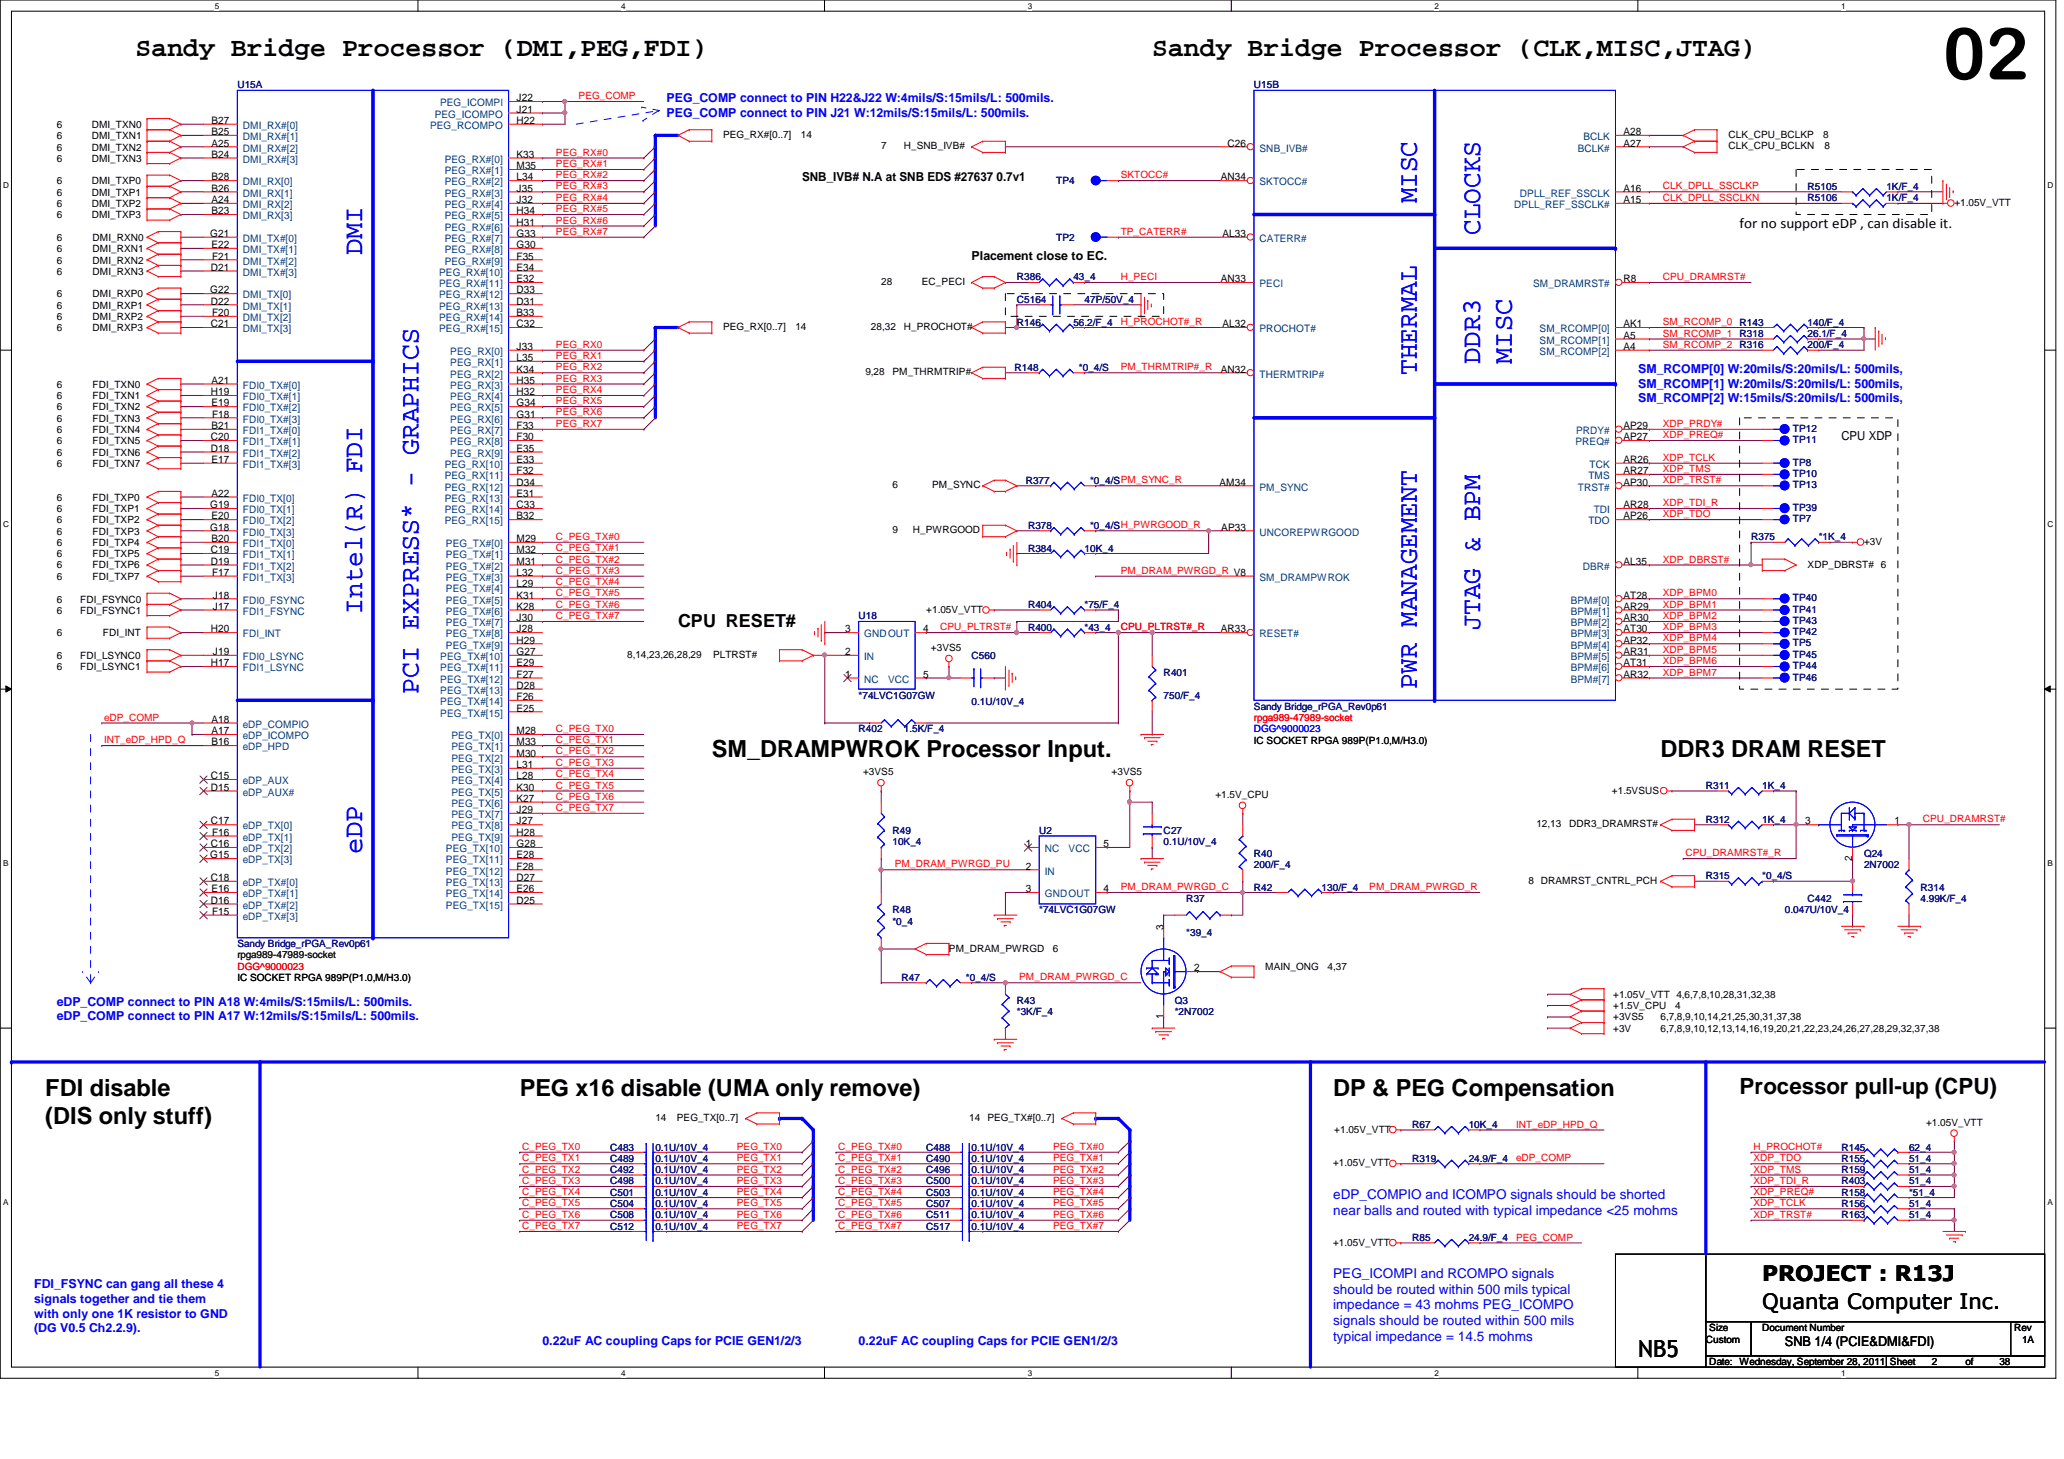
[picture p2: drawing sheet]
<svg xmlns="http://www.w3.org/2000/svg" width="297mm" height="210mm" viewBox="0 0 297 210" stroke-linecap="round" stroke-linejoin="round" font-family="sans-serif">
<defs><g id="words">
<text font-size="10.4" x="279.6" y="11.4">02</text>
<g font-size="3.9">
<text x="19.5" y="8.1">Sandy Bridge Processor (DMI,PEG,FDI)</text>
<text x="165.8" y="8.1">Sandy Bridge Processor (CLK,MISC,JTAG)</text>
</g>
<g font-size="3.9" fill="#00f">
<text x="203.9" y="29.3" transform="rotate(-90 203.9 29.3)">MISC</text>
<text x="213" y="33.8" transform="rotate(-90 213 33.8)">CLOCKS</text>
<text x="52.1" y="36.7" transform="rotate(-90 52.1 36.7)">DMI</text>
<text x="203.9" y="53.9" transform="rotate(-90 203.9 53.9)">THERMAL</text>
<text x="213" y="52.3" transform="rotate(-90 213 52.3)">DDR3</text>
<text x="217.6" y="52.3" transform="rotate(-90 217.6 52.3)">MISC</text>
<text x="52.1" y="88.3" transform="rotate(-90 52.1 88.3)">Intel(R) FDI</text>
<text x="213" y="90.7" transform="rotate(-90 213 90.7)">JTAG &amp; BPM</text>
<text x="60.2" y="99.8" transform="rotate(-90 60.2 99.8)">PCI EXPRESS* - GRAPHICS</text>
<text x="203.9" y="99.1" transform="rotate(-90 203.9 99.1)">PWR MANAGEMENT</text>
<text x="52.1" y="122.9" transform="rotate(-90 52.1 122.9)">eDP</text>
</g>
<g font-size="3.4">
<text x="102.4" y="108.8">SM_DRAMPWROK Processor Input.</text>
<text x="239" y="108.8">DDR3 DRAM RESET</text>
<text x="6.5" y="157.6">FDI disable</text>
<text x="6.5" y="161.7">(DIS only stuff)</text>
<text x="74.8" y="157.6">PEG x16 disable (UMA only remove)</text>
<text x="191.9" y="157.6">DP &amp; PEG Compensation</text>
<text x="235.8" y="195.2">NB5</text>
</g>
<text font-size="3.2" x="250.4" y="157.4">Processor pull-up (CPU)</text>
<g font-size="3">
<text x="253.6" y="184.3">PROJECT : R13J</text>
<text x="253.6" y="188.3">Quanta Computer Inc.</text>
</g>
<text font-size="2.6" x="97.6" y="90.2">CPU RESET#</text>
<text font-size="2.1" x="250.4" y="32.9">for no support eDP , can disable it.</text>
<g font-size="1.9" fill="#00f">
<text x="191.9" y="172.5">eDP_COMPIO and ICOMPO signals should be shorted</text>
<text x="191.9" y="174.8">near balls and routed with typical impedance &lt;25 mohms</text>
<text x="191.9" y="183.8">PEG_ICOMPI and RCOMPO signals</text>
<text x="191.9" y="186.1">should be routed within 500 mils typical</text>
<text x="191.9" y="188.4">impedance = 43 mohms PEG_ICOMPO</text>
<text x="191.9" y="190.7">signals should be routed within 500 mils</text>
<text x="191.9" y="193">typical impedance = 14.5 mohms</text>
</g>
<text font-size="1.9" x="256.9" y="193.6">SNB 1/4 (PCIE&amp;DMI&amp;FDI)</text>
<g font-size="1.8" fill="#00f">
<text x="95.9" y="14.6">PEG_COMP connect to PIN H22&amp;J22 W:4mils/S:15mils/L: 500mils.</text>
<text x="95.9" y="16.8">PEG_COMP connect to PIN J21 W:12mils/S:15mils/L: 500mils.</text>
<text x="235.8" y="53.6">SM_RCOMP[0] W:20mils/S:20mils/L: 500mils,</text>
<text x="235.8" y="55.8">SM_RCOMP[1] W:20mils/S:20mils/L: 500mils,</text>
<text x="235.8" y="57.9">SM_RCOMP[2] W:15mils/S:20mils/L: 500mils,</text>
<text x="8.2" y="146.8">eDP_COMP connect to PIN A17 W:12mils/S:15mils/L: 500mils.</text>
<text x="8.2" y="144.7">eDP_COMP connect to PIN A18 W:4mils/S:15mils/L: 500mils.</text>
<text x="4.9" y="185.3">FDI_FSYNC can gang all these 4</text>
<text x="4.9" y="187.5">signals together and tie them</text>
<text x="4.9" y="189.6">with only one 1K resistor to GND</text>
<text x="4.9" y="191.7">(DG V0.5 Ch2.2.9).</text>
<text x="78.1" y="193.5">0.22uF AC coupling Caps for PCIE GEN1/2/3</text>
<text x="123.6" y="193.5">0.22uF AC coupling Caps for PCIE GEN1/2/3</text>
</g>
<g font-size="1.8">
<text x="115.4" y="26">SNB_IVB# N.A at SNB EDS #27637 0.7v1</text>
<text x="139.8" y="37.4">Placement close to EC.</text>
<text x="265" y="63.4">CPU XDP</text>
</g>
<g font-size="1.5">
<text x="30.4" y="17.8">B27</text>
<text x="74.3" y="17.8">H22</text>
<text x="74.3" y="16.2">J21</text>
<text x="74.3" y="14.6">J22</text>
<text x="30.4" y="19.4">B25</text>
<text x="30.4" y="21.1">A25</text>
<text x="30.4" y="22.7">B24</text>
<text x="74.3" y="22.7">K33</text>
<text x="176.7" y="21.1">C26</text>
<text x="233.6" y="19.4">A28</text>
<text x="233.6" y="21.1">A27</text>
<text x="30.4" y="26">B28</text>
<text x="30.4" y="27.6">B26</text>
<text x="30.4" y="29.2">A24</text>
<text x="74.3" y="24.3">M35</text>
<text x="74.3" y="26">L34</text>
<text x="74.3" y="27.6">J35</text>
<text x="74.3" y="29.2">J32</text>
<text x="175.7" y="26">AN34</text>
<text x="233.6" y="27.6">A16</text>
<text x="233.6" y="29.2">A15</text>
<text x="30.3" y="34.1">G21</text>
<text x="30.4" y="30.8">B23</text>
<text x="30.4" y="35.7">E22</text>
<text x="74.3" y="30.8">H34</text>
<text x="74.3" y="32.5">H31</text>
<text x="74.3" y="34.1">G33</text>
<text x="74.3" y="35.7">G30</text>
<text x="175.9" y="34.1">AL33</text>
<text x="30.3" y="38.9">D21</text>
<text x="30.5" y="37.3">F21</text>
<text x="74.3" y="37.3">F35</text>
<text x="74.3" y="38.9">E34</text>
<text x="74.3" y="40.6">E32</text>
<text x="175.7" y="40.6">AN33</text>
<text x="233.6" y="40.6">R8</text>
<text x="30.3" y="42.2">G22</text>
<text x="30.3" y="43.8">D22</text>
<text x="30.3" y="47.1">C21</text>
<text x="30.5" y="45.5">F20</text>
<text x="74.3" y="42.2">D33</text>
<text x="74.3" y="43.8">D31</text>
<text x="74.3" y="45.5">B33</text>
<text x="74.3" y="47.1">C32</text>
<text x="175.9" y="47.1">AL32</text>
<text x="233.6" y="47.1">AK1</text>
<text x="74.3" y="50.3">J33</text>
<text x="74.3" y="51.9">L35</text>
<text x="74.3" y="53.6">K34</text>
<text x="175.7" y="53.6">AN32</text>
<text x="233.6" y="48.7">A5</text>
<text x="233.6" y="50.3">A4</text>
<text x="30.3" y="56.9">H19</text>
<text x="30.4" y="55.2">A21</text>
<text x="30.4" y="58.5">E19</text>
<text x="74.3" y="55.2">H35</text>
<text x="74.3" y="56.9">H32</text>
<text x="74.3" y="58.5">G34</text>
<text x="30.3" y="63.3">C20</text>
<text x="30.3" y="65">D18</text>
<text x="30.4" y="61.7">B21</text>
<text x="30.5" y="60.1">F18</text>
<text x="74.3" y="60.1">G31</text>
<text x="74.3" y="61.7">F33</text>
<text x="74.3" y="63.3">F30</text>
<text x="74.3" y="65">E35</text>
<text x="233.6" y="61.7">AP29</text>
<text x="233.6" y="63.3">AP27</text>
<text x="30.4" y="66.6">E17</text>
<text x="30.4" y="71.5">A22</text>
<text x="74.3" y="66.6">E33</text>
<text x="74.3" y="68.2">F32</text>
<text x="74.3" y="69.8">D34</text>
<text x="74.3" y="71.5">E31</text>
<text x="175.5" y="69.8">AM34</text>
<text x="233.6" y="68.2">AR27</text>
<text x="233.6" y="66.6">AR26</text>
<text x="233.6" y="69.8">AP30</text>
<text x="30.3" y="73.1">G19</text>
<text x="30.3" y="76.3">G18</text>
<text x="30.4" y="74.7">E20</text>
<text x="30.4" y="78">B20</text>
<text x="74.3" y="73.1">C33</text>
<text x="74.3" y="74.7">B32</text>
<text x="74.3" y="78">M29</text>
<text x="175.8" y="76.3">AP33</text>
<text x="233.6" y="74.7">AP26</text>
<text x="233.6" y="73.1">AR28</text>
<text x="30.3" y="79.6">C19</text>
<text x="30.3" y="81.2">D19</text>
<text x="30.5" y="82.8">F17</text>
<text x="74.3" y="79.6">M32</text>
<text x="74.3" y="81.2">M31</text>
<text x="74.3" y="82.8">L32</text>
<text x="233.6" y="81.2">AL35</text>
<text x="30.6" y="86.1">J18</text>
<text x="30.6" y="87.7">J17</text>
<text x="74.3" y="84.5">L29</text>
<text x="74.3" y="86.1">K31</text>
<text x="74.3" y="87.7">K28</text>
<text x="74.3" y="89.4">J30</text>
<text x="233.6" y="86.1">AT28</text>
<text x="233.6" y="87.7">AR29</text>
<text x="233.6" y="89.4">AR30</text>
<text x="30.3" y="91">H20</text>
<text x="30.3" y="95.8">H17</text>
<text x="30.6" y="94.2">J19</text>
<text x="74.3" y="94.2">G27</text>
<text x="74.3" y="95.8">E29</text>
<text x="74.3" y="91">J28</text>
<text x="74.3" y="92.6">H29</text>
<text x="121.6" y="91">3</text>
<text x="121.6" y="94.2">2</text>
<text x="132.8" y="91">4</text>
<text x="175.7" y="91">AR33</text>
<text x="233.6" y="91">AT30</text>
<text x="233.6" y="92.6">AP32</text>
<text x="233.6" y="94.2">AR31</text>
<text x="233.6" y="95.8">AT31</text>
<text x="74.3" y="97.5">F27</text>
<text x="74.3" y="99.1">D28</text>
<text x="74.3" y="100.7">F26</text>
<text x="121.6" y="97.5">1</text>
<text x="132.8" y="97.5">5</text>
<text x="233.6" y="97.5">AR32</text>
<text x="30.4" y="104">A18</text>
<text x="30.4" y="107.2">B16</text>
<text x="30.4" y="105.6">A17</text>
<text x="74.3" y="102.4">E25</text>
<text x="74.3" y="105.6">M28</text>
<text x="74.3" y="107.2">M33</text>
<text x="30.3" y="112.1">C15</text>
<text x="30.3" y="113.7">D15</text>
<text x="74.3" y="108.8">M30</text>
<text x="74.3" y="110.5">L31</text>
<text x="74.3" y="112.1">L28</text>
<text x="74.3" y="113.7">K30</text>
<text x="30.3" y="118.6">C17</text>
<text x="74.3" y="115.4">K27</text>
<text x="74.3" y="117">J29</text>
<text x="74.3" y="118.6">J27</text>
<text x="259.8" y="118.6">3</text>
<text x="272.6" y="118.6">1</text>
<text x="30.3" y="123.5">G15</text>
<text x="30.3" y="121.9">C16</text>
<text x="30.5" y="120.2">F16</text>
<text x="74.3" y="120.2">H28</text>
<text x="74.3" y="121.9">G28</text>
<text x="74.3" y="123.5">E28</text>
<text x="74.3" y="125.1">F28</text>
<text x="147.6" y="121.9">1</text>
<text x="147.6" y="125.1">2</text>
<text x="158.8" y="121.9">5</text>
<text x="266.6" y="123.9" transform="rotate(-90 266.6 123.9)">2</text>
<text x="30.3" y="126.7">C18</text>
<text x="30.3" y="130">D16</text>
<text x="30.4" y="128.4">E16</text>
<text x="30.5" y="131.6">F15</text>
<text x="74.3" y="126.7">D27</text>
<text x="74.3" y="128.4">E26</text>
<text x="74.3" y="130">D25</text>
<text x="147.6" y="128.4">3</text>
<text x="158.8" y="128.4">4</text>
<text x="167.4" y="133.8" transform="rotate(-90 167.4 133.8)">3</text>
<text x="171.9" y="139.7">2</text>
<text x="167.4" y="146.6" transform="rotate(-90 167.4 146.6)">1</text>
</g>
<g font-size="1.5" fill="#004080">
<text x="62.6" y="16.9">PEG_ICOMPO</text>
<text x="63.3" y="15.3">PEG_ICOMPI</text>
<text x="35" y="18.5">DMI_RX#[0]</text>
<text x="35" y="20.2">DMI_RX#[1]</text>
<text x="35" y="21.8">DMI_RX#[2]</text>
<text x="35" y="23.4">DMI_RX#[3]</text>
<text x="61.9" y="18.5">PEG_RCOMPO</text>
<text x="64" y="23.4">PEG_RX#[0]</text>
<text x="181.3" y="21.8">SNB_IVB#</text>
<text x="227.1" y="21.8">BCLK#</text>
<text x="227.9" y="20.2">BCLK</text>
<text x="35" y="26.7">DMI_RX[0]</text>
<text x="35" y="28.3">DMI_RX[1]</text>
<text x="35" y="29.9">DMI_RX[2]</text>
<text x="64" y="25.1">PEG_RX#[1]</text>
<text x="64" y="26.7">PEG_RX#[2]</text>
<text x="64" y="28.3">PEG_RX#[3]</text>
<text x="64" y="29.9">PEG_RX#[4]</text>
<text x="181.3" y="26.7">SKTOCC#</text>
<text x="217.9" y="29.9">DPLL_REF_SSCLK#</text>
<text x="218.7" y="28.3">DPLL_REF_SSCLK</text>
<text x="35" y="31.5">DMI_RX[3]</text>
<text x="35" y="34.8">DMI_TX#[0]</text>
<text x="64" y="31.5">PEG_RX#[5]</text>
<text x="64" y="33.2">PEG_RX#[6]</text>
<text x="64" y="34.8">PEG_RX#[7]</text>
<text x="181.3" y="34.8">CATERR#</text>
<text x="35" y="36.4">DMI_TX#[1]</text>
<text x="35" y="38.1">DMI_TX#[2]</text>
<text x="35" y="39.7">DMI_TX#[3]</text>
<text x="63.2" y="39.7">PEG_RX#[10]</text>
<text x="63.2" y="41.3">PEG_RX#[11]</text>
<text x="64" y="36.4">PEG_RX#[8]</text>
<text x="64" y="38.1">PEG_RX#[9]</text>
<text x="181.3" y="41.3">PECI</text>
<text x="220.6" y="41.3">SM_DRAMRST#</text>
<text x="35" y="42.9">DMI_TX[0]</text>
<text x="35" y="44.5">DMI_TX[1]</text>
<text x="35" y="47.8">DMI_TX[3]</text>
<text x="35" y="46.2">DMI_TX[2]</text>
<text x="63.2" y="42.9">PEG_RX#[12]</text>
<text x="63.2" y="44.5">PEG_RX#[13]</text>
<text x="63.2" y="46.2">PEG_RX#[14]</text>
<text x="63.2" y="47.8">PEG_RX#[15]</text>
<text x="181.3" y="47.8">PROCHOT#</text>
<text x="221.6" y="47.8">SM_RCOMP[0]</text>
<text x="64.8" y="51.1">PEG_RX[0]</text>
<text x="64.8" y="52.7">PEG_RX[1]</text>
<text x="221.6" y="49.4">SM_RCOMP[1]</text>
<text x="221.6" y="51.1">SM_RCOMP[2]</text>
<text x="35" y="55.9">FDI0_TX#[0]</text>
<text x="35" y="57.6">FDI0_TX#[1]</text>
<text x="35" y="59.2">FDI0_TX#[2]</text>
<text x="64.8" y="54.3">PEG_RX[2]</text>
<text x="64.8" y="55.9">PEG_RX[3]</text>
<text x="64.8" y="57.6">PEG_RX[4]</text>
<text x="64.8" y="59.2">PEG_RX[5]</text>
<text x="181.3" y="54.3">THERMTRIP#</text>
<text x="35" y="60.8">FDI0_TX#[3]</text>
<text x="35" y="62.4">FDI1_TX#[0]</text>
<text x="35" y="64.1">FDI1_TX#[1]</text>
<text x="35" y="65.7">FDI1_TX#[2]</text>
<text x="64.8" y="60.8">PEG_RX[6]</text>
<text x="64.8" y="62.4">PEG_RX[7]</text>
<text x="64.8" y="64.1">PEG_RX[8]</text>
<text x="64.8" y="65.7">PEG_RX[9]</text>
<text x="226.7" y="64.1">PREQ#</text>
<text x="226.8" y="62.4">PRDY#</text>
<text x="35" y="67.3">FDI1_TX#[3]</text>
<text x="64" y="67.3">PEG_RX[10]</text>
<text x="64" y="68.9">PEG_RX[11]</text>
<text x="64" y="70.6">PEG_RX[12]</text>
<text x="181.3" y="70.6">PM_SYNC</text>
<text x="227.1" y="70.6">TRST#</text>
<text x="228.6" y="68.9">TMS</text>
<text x="228.8" y="67.3">TCK</text>
<text x="35" y="72.2">FDI0_TX[0]</text>
<text x="35" y="73.8">FDI0_TX[1]</text>
<text x="35" y="75.4">FDI0_TX[2]</text>
<text x="35" y="77">FDI0_TX[3]</text>
<text x="64" y="72.2">PEG_RX[13]</text>
<text x="64" y="73.8">PEG_RX[14]</text>
<text x="64" y="75.4">PEG_RX[15]</text>
<text x="181.3" y="77">UNCOREPWRGOOD</text>
<text x="228.6" y="75.4">TDO</text>
<text x="229.4" y="73.8">TDI</text>
<text x="35" y="78.7">FDI1_TX[0]</text>
<text x="35" y="80.3">FDI1_TX[1]</text>
<text x="35" y="82">FDI1_TX[2]</text>
<text x="35" y="83.6">FDI1_TX[3]</text>
<text x="64.2" y="78.7">PEG_TX#[0]</text>
<text x="64.2" y="80.3">PEG_TX#[1]</text>
<text x="64.2" y="82">PEG_TX#[2]</text>
<text x="64.2" y="83.6">PEG_TX#[3]</text>
<text x="181.3" y="83.6">SM_DRAMPWROK</text>
<text x="227.8" y="82">DBR#</text>
<text x="35" y="86.8">FDI0_FSYNC</text>
<text x="35" y="88.4">FDI1_FSYNC</text>
<text x="64.2" y="85.2">PEG_TX#[4]</text>
<text x="64.2" y="86.8">PEG_TX#[5]</text>
<text x="64.2" y="88.4">PEG_TX#[6]</text>
<text x="226.1" y="86.8">BPM#[0]</text>
<text x="226.1" y="88.4">BPM#[1]</text>
<text x="35" y="91.7">FDI_INT</text>
<text x="35" y="95">FDI0_LSYNC</text>
<text x="63.4" y="95">PEG_TX#[10]</text>
<text x="64.2" y="90.1">PEG_TX#[7]</text>
<text x="64.2" y="91.7">PEG_TX#[8]</text>
<text x="64.2" y="93.3">PEG_TX#[9]</text>
<text x="124.4" y="91.7">GNDOUT</text>
<text x="124.4" y="95">IN</text>
<text x="181.3" y="91.7">RESET#</text>
<text x="226.1" y="90.1">BPM#[2]</text>
<text x="226.1" y="91.7">BPM#[3]</text>
<text x="226.1" y="93.3">BPM#[4]</text>
<text x="226.1" y="95">BPM#[5]</text>
<text x="35" y="96.6">FDI1_LSYNC</text>
<text x="63.4" y="96.6">PEG_TX#[11]</text>
<text x="63.4" y="98.2">PEG_TX#[12]</text>
<text x="63.4" y="99.8">PEG_TX#[13]</text>
<text x="63.4" y="101.4">PEG_TX#[14]</text>
<text x="124.4" y="98.2">NC</text>
<text x="127.8" y="98.2">VCC</text>
<text x="226.1" y="96.6">BPM#[6]</text>
<text x="226.1" y="98.2">BPM#[7]</text>
<text x="35" y="104.7">eDP_COMPIO</text>
<text x="35" y="107.9">eDP_HPD</text>
<text x="35" y="106.3">eDP_ICOMPO</text>
<text x="63.4" y="103.1">PEG_TX#[15]</text>
<text x="65" y="106.3">PEG_TX[0]</text>
<text x="65" y="107.9">PEG_TX[1]</text>
<text x="35" y="112.8">eDP_AUX</text>
<text x="65" y="109.6">PEG_TX[2]</text>
<text x="65" y="111.2">PEG_TX[3]</text>
<text x="65" y="112.8">PEG_TX[4]</text>
<text x="35" y="114.5">eDP_AUX#</text>
<text x="35" y="119.3">eDP_TX[0]</text>
<text x="65" y="114.5">PEG_TX[5]</text>
<text x="65" y="116.1">PEG_TX[6]</text>
<text x="65" y="117.7">PEG_TX[7]</text>
<text x="65" y="119.3">PEG_TX[8]</text>
<text x="35" y="120.9">eDP_TX[1]</text>
<text x="35" y="122.6">eDP_TX[2]</text>
<text x="35" y="124.2">eDP_TX[3]</text>
<text x="64.2" y="122.6">PEG_TX[10]</text>
<text x="64.2" y="124.2">PEG_TX[11]</text>
<text x="64.2" y="125.8">PEG_TX[12]</text>
<text x="65" y="120.9">PEG_TX[9]</text>
<text x="150.4" y="122.6">NC</text>
<text x="150.4" y="125.8">IN</text>
<text x="153.8" y="122.6">VCC</text>
<text x="35" y="127.5">eDP_TX#[0]</text>
<text x="35" y="129.1">eDP_TX#[1]</text>
<text x="35" y="130.7">eDP_TX#[2]</text>
<text x="64.2" y="127.5">PEG_TX[13]</text>
<text x="64.2" y="129.1">PEG_TX[14]</text>
<text x="64.2" y="130.7">PEG_TX[15]</text>
<text x="150.4" y="129.1">GNDOUT</text>
<text x="35" y="132.3">eDP_TX#[3]</text>
</g>
<g font-size="1.4" fill="#000080">
<text x="34.2" y="12.7">U15A</text>
<text x="180.5" y="12.7">U15B</text>
<text x="152" y="26.5">TP4</text>
<text x="260.1" y="27.3">R5105</text>
<text x="260.1" y="29">R5106</text>
<text x="271.5" y="27.3">1K/F_4</text>
<text x="271.5" y="29">1K/F_4</text>
<text x="152" y="34.7">TP2</text>
<text x="146.3" y="40.3">R386</text>
<text x="154.5" y="40.3">43_4</text>
<text x="146.3" y="46.9">R146</text>
<text x="146.3" y="43.6">C5164</text>
<text x="154.5" y="46.9">56.2/F_4</text>
<text x="156.1" y="43.6">47P/50V_4</text>
<text x="250.4" y="46.9">R143</text>
<text x="260.1" y="46.9">140/F_4</text>
<text x="146" y="53.3">R148</text>
<text x="155.3" y="53.3">*0_4/S</text>
<text x="250.4" y="50.1">R316</text>
<text x="250.4" y="48.5">R318</text>
<text x="260.1" y="50.1">200/F_4</text>
<text x="260.1" y="48.5">26.1/F_4</text>
<text x="258" y="62.1">TP12</text>
<text x="258" y="63.8">TP11</text>
<text x="147.6" y="69.6">R377</text>
<text x="156.9" y="69.6">*0_4/SPM_SYNC_R</text>
<text x="258" y="68.6">TP10</text>
<text x="258" y="70.3">TP13</text>
<text x="258" y="67">TP8</text>
<text x="148" y="76.1">R378</text>
<text x="156.9" y="76.1">*0_4/SH_PWRGOOD_R</text>
<text x="252" y="77.7">R375</text>
<text x="258" y="75.1">TP7</text>
<text x="258" y="73.5">TP39</text>
<text x="261.7" y="77.7">*1K_4</text>
<text x="148" y="79.4">R384</text>
<text x="156.1" y="79.4">10K_4</text>
<text x="123.6" y="89.1">U18</text>
<text x="148" y="87.5">R404</text>
<text x="156.1" y="87.5">*75/F_4</text>
<text x="258" y="89.8">TP43</text>
<text x="258" y="86.5">TP40</text>
<text x="258" y="88.1">TP41</text>
<text x="139.8" y="94.8">C560</text>
<text x="148" y="90.8">R400</text>
<text x="156.1" y="90.8">*43_4</text>
<text x="258" y="93">TP5</text>
<text x="258" y="94.7">TP45</text>
<text x="258" y="91.4">TP42</text>
<text x="123.6" y="100.5">*74LVC1G07GW</text>
<text x="139.8" y="101.5">0.1U/10V_4</text>
<text x="167.5" y="97.2">R401</text>
<text x="167.5" y="100.5">750/F_4</text>
<text x="258" y="97.9">TP46</text>
<text x="258" y="96.3">TP44</text>
<text x="123.6" y="105.4">R402</text>
<text x="130.1" y="105.4">1.5K/F_4</text>
<text x="180.5" y="102.1">Sandy Bridge_rPGA_Rev0p61</text>
<text x="245.5" y="113.5">R311</text>
<text x="253.6" y="113.5">1K_4</text>
<text x="245.5" y="118.4">R312</text>
<text x="253.6" y="118.4">1K_4</text>
<text x="128.4" y="120">R49</text>
<text x="128.4" y="121.6">10K_4</text>
<text x="149.6" y="120">U2</text>
<text x="167.5" y="120">C27</text>
<text x="167.5" y="121.6">0.1U/10V_4</text>
<text x="180.5" y="123.3">R40</text>
<text x="180.5" y="124.9">200/F_4</text>
<text x="268.3" y="123.3">Q24</text>
<text x="268.3" y="124.9">2N7002</text>
<text x="128.4" y="131.4">R48</text>
<text x="149.6" y="131.4">*74LVC1G07GW</text>
<text x="170.7" y="129.8">R37</text>
<text x="180.5" y="128.1">R42</text>
<text x="190.2" y="128.1">130/F_4</text>
<text x="245.5" y="126.5">R315</text>
<text x="253.6" y="126.5">*0_4/S</text>
<text x="256.9" y="131.4">0.047U/10V_4</text>
<text x="260.1" y="129.8">C442</text>
<text x="276.4" y="128.1">R314</text>
<text x="276.4" y="129.8">4.99K/F_4</text>
<text x="34.2" y="136.3">Sandy Bridge_rPGA_Rev0p61</text>
<text x="128.4" y="133">*0_4</text>
<text x="170.7" y="134.6">*39_4</text>
<text x="129.7" y="141.1">R47</text>
<text x="139" y="141.1">*0_4/S</text>
<text x="146.3" y="144.4">R43</text>
<text x="146.3" y="146">*3K/F_4</text>
<text x="169.1" y="144.4">Q3</text>
<text x="169.1" y="146">*2N7002</text>
<text x="87.8" y="165.5">C483</text>
<text x="87.8" y="167.1">C489</text>
<text x="94.3" y="165.5">0.1U/10V_4</text>
<text x="94.3" y="167.1">0.1U/10V_4</text>
<text x="133.3" y="165.5">C488</text>
<text x="133.3" y="167.1">C490</text>
<text x="139.8" y="165.5">0.1U/10V_4</text>
<text x="139.8" y="167.1">0.1U/10V_4</text>
<text x="203.2" y="162.3">R67</text>
<text x="203.2" y="167.1">R319</text>
<text x="211.4" y="167.1">24.9/F_4</text>
<text x="211.4" y="162.3">10K_4</text>
<text x="265" y="167.1">R155</text>
<text x="265" y="165.5">R145</text>
<text x="274.7" y="167.1">51_4</text>
<text x="274.7" y="165.5">62_4</text>
<text x="87.8" y="173.7">C504</text>
<text x="87.8" y="172">C501</text>
<text x="87.8" y="170.4">C498</text>
<text x="87.8" y="168.8">C492</text>
<text x="94.3" y="173.7">0.1U/10V_4</text>
<text x="94.3" y="172">0.1U/10V_4</text>
<text x="94.3" y="170.4">0.1U/10V_4</text>
<text x="94.3" y="168.8">0.1U/10V_4</text>
<text x="133.3" y="170.4">C500</text>
<text x="133.3" y="172">C503</text>
<text x="133.3" y="173.7">C507</text>
<text x="133.3" y="168.8">C496</text>
<text x="139.8" y="170.4">0.1U/10V_4</text>
<text x="139.8" y="172">0.1U/10V_4</text>
<text x="139.8" y="173.7">0.1U/10V_4</text>
<text x="139.8" y="168.8">0.1U/10V_4</text>
<text x="265" y="170.4">R403</text>
<text x="265" y="173.7">R156</text>
<text x="265" y="172">R158</text>
<text x="265" y="168.8">R159</text>
<text x="274.7" y="170.4">51_4</text>
<text x="274.7" y="173.7">51_4</text>
<text x="274.7" y="172">*51_4</text>
<text x="274.7" y="168.8">51_4</text>
<text x="87.8" y="175.3">C508</text>
<text x="87.8" y="176.9">C512</text>
<text x="94.3" y="175.3">0.1U/10V_4</text>
<text x="94.3" y="176.9">0.1U/10V_4</text>
<text x="133.3" y="175.3">C511</text>
<text x="133.3" y="176.9">C517</text>
<text x="139.8" y="175.3">0.1U/10V_4</text>
<text x="139.8" y="176.9">0.1U/10V_4</text>
<text x="203.2" y="178.5">R85</text>
<text x="211.4" y="178.5">24.9/F_4</text>
<text x="265" y="175.3">R163</text>
<text x="274.7" y="175.3">51_4</text>
</g>
<g font-size="1.4" fill="#f00">
<text x="83.3" y="14.3">PEG_COMP</text>
<text x="80" y="22.4">PEG_RX#0</text>
<text x="80" y="24">PEG_RX#1</text>
<text x="80" y="25.7">PEG_RX#2</text>
<text x="80" y="27.3">PEG_RX#3</text>
<text x="80" y="28.9">PEG_RX#4</text>
<text x="161.3" y="25.7">SKTOCC#</text>
<text x="239.3" y="27.3">CLK_DPLL_SSCLKP</text>
<text x="239.3" y="28.9">CLK_DPLL_SSCLKN</text>
<text x="80" y="30.5">PEG_RX#5</text>
<text x="80" y="32.2">PEG_RX#6</text>
<text x="80" y="33.8">PEG_RX#7</text>
<text x="161.3" y="33.8">TP_CATERR#</text>
<text x="161.3" y="40.3">H_PECI</text>
<text x="239.3" y="40.3">CPU_DRAMRST#</text>
<text x="161.3" y="46.8">H_PROCHOT#_R</text>
<text x="239.3" y="46.8">SM_RCOMP_0</text>
<text x="80" y="51.6">PEG_RX1</text>
<text x="80" y="53.3">PEG_RX2</text>
<text x="80" y="50">PEG_RX0</text>
<text x="161.3" y="53.3">PM_THRMTRIP#_R</text>
<text x="239.3" y="50">SM_RCOMP_2</text>
<text x="239.3" y="48.4">SM_RCOMP_1</text>
<text x="80" y="54.9">PEG_RX3</text>
<text x="80" y="56.6">PEG_RX4</text>
<text x="80" y="58.2">PEG_RX5</text>
<text x="80" y="59.8">PEG_RX6</text>
<text x="80" y="61.4">PEG_RX7</text>
<text x="239.3" y="63">XDP_PREQ#</text>
<text x="239.3" y="61.4">XDP_PRDY#</text>
<text x="239.3" y="67.9">XDP_TMS</text>
<text x="239.3" y="66.3">XDP_TCLK</text>
<text x="239.3" y="69.6">XDP_TRST#</text>
<text x="80" y="77.7">C_PEG_TX#0</text>
<text x="239.3" y="74.4">XDP_TDO</text>
<text x="239.3" y="72.8">XDP_TDI_R</text>
<text x="80" y="82.5">C_PEG_TX#3</text>
<text x="80" y="79.3">C_PEG_TX#1</text>
<text x="80" y="80.9">C_PEG_TX#2</text>
<text x="161.3" y="82.5">PM_DRAM_PWRGD_R V8</text>
<text x="239.3" y="80.9">XDP_DBRST#</text>
<text x="80" y="87.4">C_PEG_TX#6</text>
<text x="80" y="89.1">C_PEG_TX#7</text>
<text x="80" y="84.2">C_PEG_TX#4</text>
<text x="80" y="85.8">C_PEG_TX#5</text>
<text x="239.3" y="87.4">XDP_BPM1</text>
<text x="239.3" y="89.1">XDP_BPM2</text>
<text x="239.3" y="85.8">XDP_BPM0</text>
<text x="135.3" y="90.7">CPU_PLTRST#</text>
<text x="161.3" y="90.7">CPU_PLTRST#_R</text>
<text x="239.3" y="93.9">XDP_BPM5</text>
<text x="239.3" y="95.5">XDP_BPM6</text>
<text x="239.3" y="90.7">XDP_BPM3</text>
<text x="239.3" y="92.3">XDP_BPM4</text>
<text x="239.3" y="97.2">XDP_BPM7</text>
<text x="15" y="106.9">INT_eDP_HPD_Q</text>
<text x="15" y="103.7">eDP_COMP</text>
<text x="80" y="105.3">C_PEG_TX0</text>
<text x="80" y="106.9">C_PEG_TX1</text>
<text x="180.5" y="103.8">rpga989-47989-socket</text>
<text x="80" y="110.2">C_PEG_TX3</text>
<text x="80" y="111.8">C_PEG_TX4</text>
<text x="80" y="108.5">C_PEG_TX2</text>
<text x="80" y="113.5">C_PEG_TX5</text>
<text x="80" y="115.1">C_PEG_TX6</text>
<text x="80" y="116.7">C_PEG_TX7</text>
<text x="276.7" y="118.3">CPU_DRAMRST#</text>
<text x="128.8" y="124.8">PM_DRAM_PWRGD_PU</text>
<text x="242.6" y="123.2">CPU_DRAMRST#_R</text>
<text x="161.3" y="128.1">PM_DRAM_PWRGD_C</text>
<text x="197.1" y="128.1">PM_DRAM_PWRGD_R</text>
<text x="34.2" y="139.5">DGG^9000023</text>
<text x="146.7" y="141.1">PM_DRAM_PWRGD_C</text>
<text x="75.1" y="165.4">C_PEG_TX0</text>
<text x="75.1" y="167.1">C_PEG_TX1</text>
<text x="106" y="167.1">PEG_TX1</text>
<text x="106" y="165.4">PEG_TX0</text>
<text x="120.6" y="165.4">C_PEG_TX#0</text>
<text x="120.6" y="167.1">C_PEG_TX#1</text>
<text x="151.6" y="167.1">PEG_TX#1</text>
<text x="151.6" y="165.4">PEG_TX#0</text>
<text x="218.2" y="167.1">eDP_COMP</text>
<text x="218.2" y="162.2">INT_eDP_HPD_Q</text>
<text x="252.3" y="165.4">H_PROCHOT#</text>
<text x="252.3" y="167.1">XDP_TDO</text>
<text x="75.1" y="170.3">C_PEG_TX3</text>
<text x="75.1" y="172">C_PEG_TX4</text>
<text x="75.1" y="168.7">C_PEG_TX2</text>
<text x="75.1" y="173.6">C_PEG_TX5</text>
<text x="106" y="168.7">PEG_TX2</text>
<text x="106" y="170.3">PEG_TX3</text>
<text x="106" y="172">PEG_TX4</text>
<text x="106" y="173.6">PEG_TX5</text>
<text x="120.6" y="170.3">C_PEG_TX#3</text>
<text x="120.6" y="172">C_PEG_TX#4</text>
<text x="120.6" y="168.7">C_PEG_TX#2</text>
<text x="120.6" y="173.6">C_PEG_TX#5</text>
<text x="151.6" y="168.7">PEG_TX#2</text>
<text x="151.6" y="170.3">PEG_TX#3</text>
<text x="151.6" y="172">PEG_TX#4</text>
<text x="151.6" y="173.6">PEG_TX#5</text>
<text x="252.3" y="170.3">XDP_TDI_R</text>
<text x="252.3" y="172">XDP_PREQ#</text>
<text x="252.3" y="173.6">XDP_TCLK</text>
<text x="252.3" y="168.7">XDP_TMS</text>
<text x="75.1" y="175.2">C_PEG_TX6</text>
<text x="75.1" y="176.8">C_PEG_TX7</text>
<text x="106" y="175.2">PEG_TX6</text>
<text x="106" y="176.8">PEG_TX7</text>
<text x="120.6" y="175.2">C_PEG_TX#6</text>
<text x="120.6" y="176.8">C_PEG_TX#7</text>
<text x="151.6" y="175.2">PEG_TX#6</text>
<text x="151.6" y="176.8">PEG_TX#7</text>
<text x="218.2" y="178.5">PEG_COMP</text>
<text x="252.3" y="175.2">XDP_TRST#</text>
</g>
<g font-size="1.4">
<text x="8.2" y="18.4">6</text>
<text x="8.2" y="20">6</text>
<text x="8.2" y="21.7">6</text>
<text x="8.2" y="23.3">6</text>
<text x="13.2" y="18.4">DMI_TXN0</text>
<text x="13.2" y="20">DMI_TXN1</text>
<text x="13.2" y="21.7">DMI_TXN2</text>
<text x="13.2" y="23.3">DMI_TXN3</text>
<text x="104.1" y="19.9">PEG_RX#[0..7]</text>
<text x="115.3" y="19.9">14</text>
<text x="126.8" y="21.5">7</text>
<text x="130.1" y="21.5">H_SNB_IVB#</text>
<text x="248.7" y="21.5">CLK_CPU_BCLKN</text>
<text x="248.7" y="19.9">CLK_CPU_BCLKP</text>
<text x="262.4" y="19.9">8</text>
<text x="262.5" y="21.5">8</text>
<text x="8.2" y="26.5">6</text>
<text x="8.2" y="28.2">6</text>
<text x="8.2" y="29.8">6</text>
<text x="13.2" y="26.5">DMI_TXP0</text>
<text x="13.2" y="28.2">DMI_TXP1</text>
<text x="13.2" y="29.8">DMI_TXP2</text>
<text x="281.3" y="29.6">+1.05V_VTT</text>
<text x="8.2" y="31.4">6</text>
<text x="8.2" y="34.7">6</text>
<text x="13.2" y="31.4">DMI_TXP3</text>
<text x="13.3" y="34.7">DMI_RXN0</text>
<text x="8.2" y="36.3">6</text>
<text x="8.2" y="37.9">6</text>
<text x="8.2" y="39.5">6</text>
<text x="13.3" y="36.3">DMI_RXN1</text>
<text x="13.3" y="37.9">DMI_RXN2</text>
<text x="13.3" y="39.5">DMI_RXN3</text>
<text x="126.8" y="41">28</text>
<text x="132.7" y="41">EC_PECI</text>
<text x="8.2" y="42.8">6</text>
<text x="8.2" y="44.4">6</text>
<text x="8.2" y="46.1">6</text>
<text x="8.2" y="47.7">6</text>
<text x="13.3" y="42.8">DMI_RXP0</text>
<text x="13.3" y="44.4">DMI_RXP1</text>
<text x="13.3" y="46.1">DMI_RXP2</text>
<text x="13.3" y="47.7">DMI_RXP3</text>
<text x="104.1" y="47.5">PEG_RX[0..7]</text>
<text x="114.5" y="47.5">14</text>
<text x="125.3" y="47.5">28,32</text>
<text x="130.1" y="47.5">H_PROCHOT#</text>
<text x="8.2" y="55.8">6</text>
<text x="8.2" y="57.4">6</text>
<text x="8.2" y="59.1">6</text>
<text x="13.3" y="55.8">FDI_TXN0</text>
<text x="13.3" y="57.4">FDI_TXN1</text>
<text x="13.3" y="59.1">FDI_TXN2</text>
<text x="124.5" y="54">9,28</text>
<text x="128.4" y="54">PM_THRMTRIP#</text>
<text x="8.2" y="60.7">6</text>
<text x="8.2" y="63.9">6</text>
<text x="8.2" y="65.5">6</text>
<text x="8.2" y="62.3">6</text>
<text x="13.3" y="60.7">FDI_TXN3</text>
<text x="13.3" y="63.9">FDI_TXN5</text>
<text x="13.3" y="65.5">FDI_TXN6</text>
<text x="13.3" y="62.3">FDI_TXN4</text>
<text x="8.2" y="67.2">6</text>
<text x="13.3" y="67.2">FDI_TXN7</text>
<text x="128.4" y="70.3">6</text>
<text x="134.2" y="70.3">PM_SYNC</text>
<text x="8.2" y="73.7">6</text>
<text x="8.2" y="76.9">6</text>
<text x="8.2" y="75.3">6</text>
<text x="8.2" y="72.1">6</text>
<text x="13.3" y="73.7">FDI_TXP1</text>
<text x="13.3" y="76.9">FDI_TXP3</text>
<text x="13.3" y="75.3">FDI_TXP2</text>
<text x="13.3" y="72.1">FDI_TXP0</text>
<text x="128.4" y="76.8">9</text>
<text x="131.4" y="76.8">H_PWRGOOD</text>
<text x="8.2" y="80.2">6</text>
<text x="8.2" y="83.4">6</text>
<text x="8.2" y="81.8">6</text>
<text x="8.2" y="78.6">6</text>
<text x="13.3" y="80.2">FDI_TXP5</text>
<text x="13.3" y="83.4">FDI_TXP7</text>
<text x="13.3" y="81.8">FDI_TXP6</text>
<text x="13.3" y="78.6">FDI_TXP4</text>
<text x="260.1" y="81.7">XDP_DBRST# 6</text>
<text x="268.3" y="78.4">+3V</text>
<text x="8.2" y="86.7">6</text>
<text x="8.2" y="88.3">6</text>
<text x="11.6" y="86.7">FDI_FSYNC0</text>
<text x="11.6" y="88.3">FDI_FSYNC1</text>
<text x="133.3" y="88.1">+1.05V_VTT</text>
<text x="8.2" y="91.6">6</text>
<text x="8.2" y="94.8">6</text>
<text x="11.6" y="94.8">FDI_LSYNC0</text>
<text x="14.8" y="91.6">FDI_INT</text>
<text x="90.3" y="94.7">8,14,23,26,28,29</text>
<text x="102.6" y="94.7">PLTRST#</text>
<text x="134" y="93.7">+3VS5</text>
<text x="8.2" y="96.4">6</text>
<text x="11.6" y="96.4">FDI_LSYNC1</text>
<text x="180.5" y="107">IC SOCKET RPGA 989P(P1.0,M/H3.0)</text>
<text x="124.2" y="111.5">+3VS5</text>
<text x="160" y="111.5">+3VS5</text>
<text x="174.9" y="114.8">+1.5V_CPU</text>
<text x="221.1" y="119">12,13</text>
<text x="225.8" y="119">DDR3_DRAMRST#</text>
<text x="232" y="114.2">+1.5VSUS</text>
<text x="220" y="127.2">8 DRAMRST_CNTRL_PCH</text>
<text x="136.6" y="136.9">PM_DRAM_PWRGD</text>
<text x="151.5" y="136.9">6</text>
<text x="34.2" y="141.1">IC SOCKET RPGA 989P(P1.0,M/H3.0)</text>
<text x="182.1" y="139.5">MAIN_ONG</text>
<text x="191" y="139.5">4,37</text>
<text x="232.2" y="143.6">+1.05V_VTT 4,6,7,8,10,28,31,32,38</text>
<text x="232.2" y="146.8">+3VS5</text>
<text x="232.2" y="145.2">+1.5V_CPU</text>
<text x="232.2" y="148.5">+3V</text>
<text x="239" y="146.8">6,7,8,9,10,14,21,25,30,31,37,38</text>
<text x="239" y="148.5">6,7,8,9,10,12,13,14,16,19,20,21,22,23,24,26,27,28,29,32,37,38</text>
<text x="241.1" y="145.2">4</text>
<text x="94.3" y="161.3">14</text>
<text x="97.4" y="161.3">PEG_TX[0..7]</text>
<text x="139.5" y="161.3">14</text>
<text x="142.1" y="161.3">PEG_TX#[0..7]</text>
<text x="277.2" y="162">+1.05V_VTT</text>
<text x="191.9" y="167.8">+1.05V_VTT</text>
<text x="192" y="162.9">+1.05V_VTT</text>
<text x="191.9" y="179.2">+1.05V_VTT</text>
<text x="246" y="191.5">Size</text>
<text x="253.6" y="191.5">Document Number</text>
<text x="289.9" y="191.5">Rev</text>
<text x="245.5" y="193.2">Custom</text>
<text x="246" y="196.4">Date: Wednesday, September 28, 2011 Sheet</text>
<text x="278" y="196.4">2</text>
<text x="282.9" y="196.4">of</text>
<text x="287.7" y="196.4">38</text>
<text x="291" y="193.2">1A</text>
</g>
<text font-size="1.4" fill="#00f" x="180.5" y="105.4">DGG^9000023</text>
<text font-size="1.4" fill="#004000" x="34.2" y="137.9">rpga989-47989-socket</text>
<g font-size="1.2">
<text x="30.9" y="1.2">5</text>
<text x="89.4" y="1.2">4</text>
<text x="147.9" y="1.2">3</text>
<text x="206.5" y="1.2">2</text>
<text x="265" y="1.2">1</text>
<text x=".5" y="27.1">D</text>
<text x="294.7" y="27.1">D</text>
<text x=".5" y="75.8">C</text>
<text x="294.7" y="75.8">C</text>
<text x=".5" y="124.6">B</text>
<text x="294.7" y="124.6">B</text>
<text x=".5" y="173.4">A</text>
<text x="294.7" y="173.4">A</text>
<text x="30.9" y="197.9">5</text>
<text x="89.4" y="197.9">4</text>
<text x="147.9" y="197.9">3</text>
<text x="206.5" y="197.9">2</text>
<text x="265" y="197.9">1</text>
</g>
</g></defs>
<path d="M0 0h295.9v198.3h-295.9zM1.6 1.6h292.7v195.1h-292.7z" fill="none" stroke="#000" stroke-width=".14"/>
<g fill="#fff">
<path d="M30.9 .2h.6v1.3h-.6z"/>
<path d="M30.9 196.8h.6v1.4h-.6z"/>
</g>
<path d="M60.2 0v1.6M60.2 196.7v1.6" fill="none" stroke="#000" stroke-width=".14"/>
<g fill="#fff">
<path d="M89.4 .2h.6v1.3h-.6z"/>
<path d="M89.4 196.8h.6v1.4h-.6z"/>
</g>
<path d="M118.7 0v1.6M118.7 196.7v1.6" fill="none" stroke="#000" stroke-width=".14"/>
<g fill="#fff">
<path d="M147.9 .2h.6v1.3h-.6z"/>
<path d="M147.9 196.8h.6v1.4h-.6z"/>
</g>
<path d="M177.2 0v1.6M177.2 196.7v1.6" fill="none" stroke="#000" stroke-width=".14"/>
<g fill="#fff">
<path d="M206.5 .2h.5v1.3h-.5z"/>
<path d="M206.5 196.8h.5v1.4h-.5z"/>
</g>
<path d="M235.7 0v1.6M235.7 196.7v1.6" fill="none" stroke="#000" stroke-width=".14"/>
<g fill="#fff">
<path d="M265 .2h.6v1.3h-.6z"/>
<path d="M265 196.8h.6v1.4h-.6z"/>
<path d="M.5 26h.8v1.3h-.8z"/>
<path d="M294.7 26h.8v1.3h-.8z"/>
<path d="M.5 74.8h.8v1.3h-.8z"/>
<path d="M294.7 74.8h.8v1.3h-.8z"/>
</g>
<path d="M0 50.4h1.6M294.3 50.4h1.6" fill="none" stroke="#000" stroke-width=".14"/>
<g fill="#fff">
<path d="M.5 123.5h.7v1.3h-.7z"/>
<path d="M294.7 123.5h.7v1.3h-.7z"/>
</g>
<path d="M0 99.1h1.6M.8 98.7l.8 .4-.8 .5zM294.3 99.1l.8-.4v.9zM294.3 99.1h1.6" fill="none" stroke="#000" stroke-width=".14"/>
<path d="M.8 98.7l.8 .4-.8 .5zM294.3 99.1l.8-.4v.9z" fill="#000"/>
<g fill="#fff">
<path d="M.5 172.3h.7v1.3h-.7z"/>
<path d="M294.7 172.3h.7v1.3h-.7z"/>
</g>
<path d="M0 147.9h1.6M294.3 147.9h1.6" fill="none" stroke="#000" stroke-width=".14"/>
<g fill="none" stroke="#800040" stroke-width=".14">
<path d="M26 19.5h.1M26 17.9h.1M26 19.5h3.3M26 17.9h3.3M26 26h.1M26 27.6h.1M26 29.3h.1M26 35.7h.1M26 30.9h.1M26 21.1h.1M26 37.4h.1M26 39h.1"/>
<path d="M26 34.1h.1M26 22.7h.1M26 26h3.3M26 27.6h3.3M26 29.3h3.3M26 35.7h3.3M26 30.9h3.3M26 21.1h3.3M26 37.4h3.3M26 39h3.3M26 34.1h3.3M26 22.7h3.3"/>
<path d="M160.9 34.1h.1M160.9 34.1h14.7M237.4 27.6h.1M237.4 29.3h.1M237.4 27.6h27.6M237.4 29.3h27.6M26 42.2h.1M26 43.9h.1M26 45.5h.1M26 47.1h.1M26 55.2h.1M26 56.9h.1"/>
<path d="M26 58.5h.1M26 42.2h3.3M26 43.9h3.3M26 45.5h3.3M26 47.1h3.3M26 55.2h3.3M26 56.9h3.3M26 58.5h3.3M144.7 53.6h.1M144.7 53.6h3.3M146.3 47.1h.1M146.3 47.1h1.7"/>
<path d="M156.1 53.6h.1M156.1 53.6h19.5M261.7 47.1h.1M261.7 47.1h6.6M268.3 48.8h.1M268.3 48.8v1.6M268.3 48.8h1.6M26 60.1h.1M26 63.4h.1M26 66.6h.1M26 65h.1M26 61.8h.1"/>
<path d="M26 73.2h.1M26 79.6h.1M26 78h.1M26 76.4h.1M26 74.8h.1M26 71.5h.1M26 60.1h3.3M26 63.4h3.3M26 66.6h3.3M26 65h3.3M26 61.8h3.3M26 73.2h3.3"/>
<path d="M26 79.6h3.3M26 78h3.3M26 76.4h3.3M26 74.8h3.3M26 71.5h3.3M146.3 76.4h.1M146.3 69.9h.1M146.3 76.4h3.3M146.3 69.9h3.3M157.7 69.9h.1M157.7 69.9h17.9M26 82.9h.1"/>
<path d="M26 81.3h.1M26 86.1h.1M26 87.8h.1M26 91h.1M26 94.3h.1M26 95.9h.1M26 82.9h3.3M26 81.3h3.3M26 86.1h3.3M26 87.8h3.3M26 91h3.3M26 94.3h3.3"/>
<path d="M26 95.9h3.3"/>
</g>
<circle cx="268.2" cy="48.7" r=".3" fill="#f0f"/>
<circle cx="268.2" cy="48.7" r=".3" fill="none" stroke="#f0f" stroke-width=".14"/>
<g fill="none" stroke="#800040" stroke-width=".14">
<path d="M237.4 47.1h.1M237.4 40.6h.1M237.4 50.4h.1M237.4 47.1h16.2M237.4 40.6h14.6M237.4 50.4h16.2M237.4 68.2h.1M237.4 74.8h.1M237.4 66.6h.1M237.4 73.2h.1M237.4 63.4h.1M237.4 68.2h16.2"/>
<path d="M237.4 74.8h16.2M237.4 66.6h16.2M237.4 73.2h16.2M237.4 63.4h16.2M252 81.3h.1M252 81.3h1.6"/>
</g>
<circle cx="252" cy="81.2" r=".3" fill="#f0f"/>
<circle cx="252" cy="81.2" r=".3" fill="none" stroke="#f0f" stroke-width=".14"/>
<path d="M78.1 16.3h.1M78.1 16.3h3.2M237.4 48.8h.1M237.4 48.8h16.2M261.7 48.8h.1M261.7 50.4h.1M261.7 50.4h6.6M268.3 47.1h.1M268.3 47.1v1.7h-6.6M237.4 61.8h.1M237.4 61.8h16.2" fill="none" stroke="#800040" stroke-width=".14"/>
<circle cx="81.3" cy="16.2" r=".3" fill="#f0f"/>
<circle cx="81.3" cy="16.2" r=".3" fill="none" stroke="#f0f" stroke-width=".14"/>
<path d="M81.3 14.6h.1M81.3 14.6h11.4" fill="none" stroke="#800040" stroke-width=".14"/>
<circle cx="81.3" cy="14.6" r=".3" fill="#f0f"/>
<circle cx="81.3" cy="14.6" r=".3" fill="none" stroke="#f0f" stroke-width=".14"/>
<g fill="none" stroke="#800040" stroke-width=".14">
<path d="M78.1 17.9h.1M78.1 14.6h.1M78.1 17.9h3.2M78.1 14.6h3.2M81.3 14.6h.1M81.3 14.6v1.7M237.4 19.5h.1M237.4 19.5h4.8M144.7 21.1h.1M144.7 21.1h30.9M160.9 26h.1M160.9 26h14.7"/>
<path d="M237.4 21.1h.1M237.4 21.1h4.8M173.9 76.4h.1M173.9 76.4h1.7M157.7 82.9h.1M157.7 82.9h17.9"/>
</g>
<circle cx="173.9" cy="76.4" r=".3" fill="#f0f"/>
<circle cx="173.9" cy="76.4" r=".3" fill="none" stroke="#f0f" stroke-width=".14"/>
<path d="M143.1 87.8h.1M143.1 87.8h6.5M146.3 89.4h.1M146.3 89.4v1.6M157.7 87.8h.1M157.7 87.8h3.2M160.9 87.8h.1M160.9 87.8v1.6h-14.6M165.8 91h.1M165.8 91h9.8" fill="none" stroke="#800040" stroke-width=".14"/>
<circle cx="165.8" cy="91" r=".31" fill="#f0f"/>
<circle cx="165.8" cy="91" r=".31" fill="none" stroke="#f0f" stroke-width=".14"/>
<g fill="none" stroke="#800040" stroke-width=".14">
<path d="M144.7 40.6h.1M144.7 40.6h3.3M156.1 40.6h.1M156.1 47.1h.1M156.1 40.6h19.5M156.1 47.1h19.5M146.3 79.6h.1M146.3 79.6h3.3M157.7 79.6h.1M157.7 76.4h.1M157.7 76.4h16.2M173.9 76.4h.1"/>
<path d="M173.9 76.4v3.2h-16.2M133.3 97.5h.1M133.3 97.5h3.3M237.4 94.3h.1M237.4 87.8h.1M237.4 95.9h.1M237.4 89.4h.1M237.4 97.5h.1M237.4 91h.1M237.4 92.6h.1M237.4 86.1h.1M237.4 97.5h16.2"/>
<path d="M237.4 94.3h16.2M237.4 87.8h16.2M237.4 95.9h16.2M237.4 89.4h16.2M237.4 91h16.2M237.4 92.6h16.2M237.4 86.1h16.2M27.6 105.7h.1M27.6 104h.1M27.6 105.7h1.7M27.6 104v1.7M27.6 104h1.7"/>
</g>
<circle cx="27.6" cy="104" r=".3" fill="#f0f"/>
<circle cx="27.6" cy="104" r=".3" fill="none" stroke="#f0f" stroke-width=".14"/>
<g fill="none" stroke="#800040" stroke-width=".14">
<path d="M81.3 16.3h.1M81.3 16.3v1.6M237.4 69.9h.1M237.4 69.9h16.2M252 78h.1M252 78h3.2M252 78v3.3h-14.6M263.4 78h.1M263.4 78h3.2M237.4 81.3h.1M14.6 107.3h.1M14.6 104h.1"/>
<path d="M14.6 107.3h14.7M14.6 104h13M201.6 167.4h.1M201.6 178.8h.1M201.6 162.6h.1M201.6 178.8h3.2M201.6 167.4h3.2M201.6 162.6h3.2M213 178.8h.1M213 167.4h.1M213 162.6h.1M213 178.8h14.6"/>
<path d="M213 167.4h17.8M213 162.6h17.8M252 175.6h.1M252 175.6h14.6M281.3 164.2h.1M281.3 169h.1M281.3 164.2v1.6M281.3 169v1.7"/>
</g>
<circle cx="281.2" cy="169" r=".3" fill="#f0f"/>
<circle cx="281.2" cy="169" r=".3" fill="none" stroke="#f0f" stroke-width=".14"/>
<path d="M252 170.7h.1M252 170.7h14.6M274.7 169h.1M274.7 169h6.6M281.3 170.7h.1M281.3 175.6h.1M281.3 170.7v1.6M281.3 175.6v1.6" fill="none" stroke="#800040" stroke-width=".14"/>
<circle cx="281.2" cy="175.5" r=".3" fill="#f0f"/>
<circle cx="281.2" cy="175.5" r=".3" fill="none" stroke="#f0f" stroke-width=".14"/>
<path d="M274.7 170.7h.1M274.7 170.7h6.6" fill="none" stroke="#800040" stroke-width=".14"/>
<circle cx="281.2" cy="170.6" r=".3" fill="#f0f"/>
<circle cx="281.2" cy="170.6" r=".3" fill="none" stroke="#f0f" stroke-width=".14"/>
<g fill="none" stroke="#800040" stroke-width=".14">
<path d="M252 172.3h.1M252 173.9h.1M252 169h.1M252 172.3h14.6M252 173.9h14.6M252 169h14.6M274.7 172.3h.1M274.7 173.9h.1M274.7 175.6h.1M274.7 165.8h.1M274.7 172.3h6.6M274.7 173.9h6.6"/>
<path d="M274.7 165.8h6.6M281.3 173.9h.1M281.3 173.9v1.7h-6.6"/>
</g>
<circle cx="281.2" cy="165.8" r=".3" fill="#f0f"/>
<circle cx="281.2" cy="165.8" r=".3" fill="none" stroke="#f0f" stroke-width=".14"/>
<path d="M281.3 167.4h.1M281.3 167.4v1.6" fill="none" stroke="#800040" stroke-width=".14"/>
<circle cx="281.2" cy="167.4" r=".3" fill="#f0f"/>
<circle cx="281.2" cy="167.4" r=".3" fill="none" stroke="#f0f" stroke-width=".14"/>
<path d="M136.6 95.9h.1M136.6 95.9v1.6M252 165.8h.1M252 167.4h.1M252 165.8h14.6M252 167.4h14.6M274.7 167.4h.1M281.3 165.8h.1M281.3 165.8v1.6h-6.6" fill="none" stroke="#800040" stroke-width=".14"/>
<circle cx="136.6" cy="97.5" r=".3" fill="#f0f"/>
<circle cx="136.6" cy="97.5" r=".3" fill="none" stroke="#f0f" stroke-width=".14"/>
<path d="M178.9 128.4h.1M178.9 128.4v3.3" fill="none" stroke="#800040" stroke-width=".14"/>
<circle cx="178.8" cy="128.4" r=".3" fill="#f0f"/>
<circle cx="178.8" cy="128.4" r=".3" fill="none" stroke="#f0f" stroke-width=".14"/>
<g fill="none" stroke="#800040" stroke-width=".14">
<path d="M165.8 115.4h.1M165.8 115.4v1.6M178.9 117h.1M178.9 117v1.7M126.8 125.1h.1M126.8 125.1h21.2M159.3 128.4h.1M159.3 121.9h.1M159.3 128.4h19.6M159.3 121.9h3.3M172.3 139.8h.1M172.3 139.8h3.3"/>
<path d="M177.2 131.7h.1M177.2 131.7h1.7"/>
</g>
<circle cx="126.8" cy="125.1" r=".3" fill="#f0f"/>
<circle cx="126.8" cy="125.1" r=".3" fill="none" stroke="#f0f" stroke-width=".14"/>
<path d="M162.6 115.4h.1M162.6 115.4v6.5M162.6 115.4h3.2M144.7 128.4h.1M144.7 128.4h3.3M144.7 128.4v3.3M165.8 121.9h.1M165.8 121.9v1.6" fill="none" stroke="#800040" stroke-width=".14"/>
<circle cx="162.5" cy="115.4" r=".31" fill="#f0f"/>
<circle cx="162.5" cy="115.4" r=".31" fill="none" stroke="#f0f" stroke-width=".14"/>
<g fill="none" stroke="#800040" stroke-width=".14">
<path d="M126.8 113.8h.1M126.8 113.8v1.6M162.6 113.8h.1M162.6 113.8v1.6M126.8 123.5h.1M126.8 125.1h.1M126.8 136.5h.1M126.8 123.5v4.9M126.8 136.5h4.9M167.5 131.7h.1M167.5 131.7h1.6M167.5 131.7v1.6"/>
<path d="M178.9 126.8h.1M178.9 128.4h.1M178.9 126.8v1.6M178.9 128.4h4.8M167.5 146.3h.1M167.5 146.3v1.6"/>
</g>
<circle cx="126.8" cy="136.5" r=".3" fill="#f0f"/>
<circle cx="126.8" cy="136.5" r=".3" fill="none" stroke="#f0f" stroke-width=".14"/>
<path d="M136.6 97.5h.1M136.6 97.5h1.6M143.1 97.5h.1M143.1 97.5h1.6M146.3 91h.1M146.3 91h3.3" fill="none" stroke="#800040" stroke-width=".14"/>
<circle cx="146.3" cy="91" r=".31" fill="#f0f"/>
<circle cx="146.3" cy="91" r=".31" fill="none" stroke="#f0f" stroke-width=".14"/>
<path d="M118.7 91h.1M118.7 94.3h.1M118.7 91h3.3M118.7 94.3h3.3M243.9 118.7h.1M243.9 118.7h3.2M274.7 118.7h.1M274.7 118.7h13" fill="none" stroke="#800040" stroke-width=".14"/>
<circle cx="274.7" cy="118.6" r=".3" fill="#f0f"/>
<circle cx="274.7" cy="118.6" r=".3" fill="none" stroke="#f0f" stroke-width=".14"/>
<g fill="none" stroke="#800040" stroke-width=".14">
<path d="M240.6 113.8h.1M240.6 113.8h6.5M255.2 118.7h.1M255.2 113.8h.1M255.2 118.7h4.9M255.2 113.8h3.3M258.5 113.8h.1M258.5 118.7h.1M258.5 113.8v9.7h-16.3M273.1 118.7h.1M273.1 118.7h1.6M274.7 118.7h.1"/>
<path d="M274.7 118.7v4.8M242.2 123.5h.1M243.9 126.8h.1M243.9 126.8h3.2M266.6 133.3h.1M266.6 131.7v1.6M274.7 133.3h.1M274.7 131.7v1.6"/>
</g>
<circle cx="258.5" cy="118.6" r=".3" fill="#f0f"/>
<circle cx="258.5" cy="118.6" r=".3" fill="none" stroke="#f0f" stroke-width=".14"/>
<path d="M255.2 126.8h.1M255.2 126.8h11.4" fill="none" stroke="#800040" stroke-width=".14"/>
<circle cx="266.6" cy="126.7" r=".3" fill="#f0f"/>
<circle cx="266.6" cy="126.7" r=".3" fill="none" stroke="#f0f" stroke-width=".14"/>
<g fill="none" stroke="#800040" stroke-width=".14">
<path d="M118.7 94.3v9.7M133.3 91h.1M133.3 91h13M118.7 104h.1M266.6 123.5h.1M266.6 123.5v3.3M222.7 143h.1M222.7 146.3h.1M222.7 144.7h.1M222.7 147.9h.1M222.7 143h3.3M222.7 146.3h3.3"/>
<path d="M222.7 144.7h3.3M222.7 147.9h3.3"/>
</g>
<circle cx="118.7" cy="94.2" r=".3" fill="#f0f"/>
<circle cx="118.7" cy="94.2" r=".3" fill="none" stroke="#f0f" stroke-width=".14"/>
<path d="M117 94.3h.1M117 94.3h1.7M160.9 91h.1M160.9 91v13M118.7 104h6.5M125.2 104h.1M133.3 104h27.6M160.9 104h.1" fill="none" stroke="#800040" stroke-width=".14"/>
<circle cx="160.9" cy="91" r=".31" fill="#f0f"/>
<circle cx="160.9" cy="91" r=".31" fill="none" stroke="#f0f" stroke-width=".14"/>
<g fill="none" stroke="#800040" stroke-width=".14">
<path d="M157.7 91h.1M157.7 91h8.1M160.9 91h.1M165.8 91h.1M165.8 91v3.3M165.8 105.7h.1M165.8 102.4v3.3M126.8 136.5h.1M126.8 136.5v4.9M191.9 128.4h.1M191.9 128.4h21.1M126.8 141.4h.1"/>
<path d="M126.8 141.4h4.9M144.7 141.4h.1M144.7 141.4h19.5"/>
</g>
<circle cx="144.7" cy="141.4" r=".3" fill="#f0f"/>
<circle cx="144.7" cy="141.4" r=".3" fill="none" stroke="#f0f" stroke-width=".14"/>
<path d="M139.8 141.4h.1M139.8 141.4h4.9" fill="none" stroke="#800040" stroke-width=".14"/>
<path d="M94.3 22.7v1.7" fill="none" stroke="#00f" stroke-width=".47"/>
<circle cx="94.3" cy="22.7" r=".23" fill="#00f"/>
<path d="M94.3 26v1.6" fill="none" stroke="#00f" stroke-width=".47"/>
<circle cx="94.3" cy="26" r=".23" fill="#00f"/>
<path d="M94.3 30.9v1.6" fill="none" stroke="#00f" stroke-width=".47"/>
<circle cx="94.3" cy="30.9" r=".23" fill="#00f"/>
<path d="M94.3 58.5v1.6" fill="none" stroke="#00f" stroke-width=".47"/>
<circle cx="94.3" cy="58.5" r=".23" fill="#00f"/>
<path d="M94.3 52v1.6" fill="none" stroke="#00f" stroke-width=".47"/>
<circle cx="94.3" cy="52" r=".23" fill="#00f"/>
<path d="M94.3 55.2v1.7" fill="none" stroke="#00f" stroke-width=".47"/>
<circle cx="94.3" cy="55.2" r=".23" fill="#00f"/>
<path d="M78.1 24.4h.1M78.1 24.4h14.6M78.1 52h.1M78.1 53.6h.1M78.1 55.2h.1M78.1 50.4h.1M78.1 56.9h.1M78.1 52h14.6M78.1 53.6h14.6M78.1 55.2h14.6M78.1 50.4h14.6M78.1 56.9h14.6" fill="none" stroke="#800040" stroke-width=".14"/>
<path d="M94.3 47.1h3.3" fill="none" stroke="#00f" stroke-width=".47"/>
<circle cx="94.3" cy="47.1" r=".23" fill="#00f"/>
<g fill="none" stroke="#800040" stroke-width=".14">
<path d="M78.1 26h.1M78.1 27.6h.1M78.1 22.7h.1M78.1 29.3h.1M78.1 26h14.6M78.1 27.6h14.6M78.1 22.7h14.6M78.1 29.3h14.6M78.1 58.5h.1M78.1 58.5h14.6M78.1 60.1h.1M78.1 61.8h.1"/>
<path d="M78.1 60.1h14.6M78.1 61.8h14.6"/>
</g>
<path d="M94.3 19.5h3.3" fill="none" stroke="#00f" stroke-width=".47"/>
<circle cx="94.3" cy="19.5" r=".23" fill="#00f"/>
<g fill="none" stroke="#800040" stroke-width=".14">
<path d="M78.1 30.9h.1M78.1 32.5h.1M78.1 34.1h.1M78.1 30.9h14.6M78.1 32.5h14.6M78.1 34.1h14.6M78.1 78h.1M78.1 79.6h.1M78.1 78h14.6M78.1 79.6h14.6M78.1 87.8h.1M78.1 82.9h.1"/>
<path d="M78.1 89.4h.1M78.1 84.5h.1M78.1 81.3h.1M78.1 86.1h.1M78.1 87.8h14.6M78.1 82.9h14.6M78.1 89.4h14.6M78.1 84.5h14.6M78.1 81.3h14.6M78.1 86.1h14.6M78.1 105.7h.1M78.1 115.4h.1"/>
<path d="M78.1 110.5h.1M78.1 107.3h.1M78.1 117h.1M78.1 112.1h.1M78.1 108.9h.1M78.1 113.8h.1M78.1 105.7h14.6M78.1 115.4h14.6M78.1 110.5h14.6M78.1 107.3h14.6M78.1 117h14.6M78.1 112.1h14.6"/>
<path d="M78.1 108.9h14.6M78.1 113.8h14.6"/>
</g>
<path d="M117 167.4v1.6" fill="none" stroke="#00f" stroke-width=".47"/>
<circle cx="117" cy="167.4" r=".23" fill="#00f"/>
<path d="M117 164.2v1.6" fill="none" stroke="#00f" stroke-width=".47"/>
<circle cx="117" cy="164.2" r=".23" fill="#00f"/>
<path d="M117 170.7v1.6" fill="none" stroke="#00f" stroke-width=".47"/>
<circle cx="117" cy="170.7" r=".23" fill="#00f"/>
<path d="M117 173.9v1.7" fill="none" stroke="#00f" stroke-width=".47"/>
<circle cx="117" cy="173.9" r=".23" fill="#00f"/>
<path d="M162.6 169v1.7" fill="none" stroke="#00f" stroke-width=".47"/>
<circle cx="162.6" cy="169" r=".23" fill="#00f"/>
<path d="M162.6 165.8v1.6" fill="none" stroke="#00f" stroke-width=".47"/>
<circle cx="162.6" cy="165.8" r=".23" fill="#00f"/>
<path d="M162.6 173.9v1.7" fill="none" stroke="#00f" stroke-width=".47"/>
<circle cx="162.6" cy="173.9" r=".23" fill="#00f"/>
<g fill="none" stroke="#800040" stroke-width=".14">
<path d="M74.8 165.8h.1M74.8 175.6h.1M74.8 170.7h.1M74.8 167.4h.1M74.8 177.2h.1M74.8 172.3h.1M74.8 169h.1M74.8 173.9h.1M74.8 165.8h16.3M74.8 175.6h16.3M74.8 170.7h16.3M74.8 167.4h16.3"/>
<path d="M74.8 177.2h16.3M74.8 172.3h16.3M74.8 169h16.3M74.8 173.9h16.3M95.9 167.4h.1M95.9 169h.1M95.9 170.7h.1M95.9 172.3h.1M95.9 165.8h.1M95.9 173.9h.1M95.9 175.6h.1M95.9 177.2h.1"/>
<path d="M95.9 165.8h19.5M95.9 175.6h19.5M95.9 170.7h19.5M95.9 167.4h19.5M95.9 177.2h19.5M95.9 172.3h19.5M95.9 169h19.5M95.9 173.9h19.5"/>
</g>
<path d="M115.4 160.9l1.6 1.7" fill="none" stroke="#00f" stroke-width=".47"/>
<circle cx="115.4" cy="160.9" r=".23" fill="#00f"/>
<path d="M112.2 160.9h3.2" fill="none" stroke="#00f" stroke-width=".47"/>
<circle cx="112.2" cy="160.9" r=".23" fill="#00f"/>
<g fill="none" stroke="#800040" stroke-width=".14">
<path d="M120.3 175.6h.1M120.3 170.7h.1M120.3 165.8h.1M120.3 167.4h.1M120.3 177.2h.1M120.3 172.3h.1M120.3 169h.1M120.3 173.9h.1M120.3 175.6h16.3M120.3 170.7h16.3M120.3 165.8h16.3M120.3 167.4h16.3"/>
<path d="M120.3 177.2h16.3M120.3 172.3h16.3M120.3 169h16.3M120.3 173.9h16.3M141.4 167.4h.1M141.4 169h.1M141.4 170.7h.1M141.4 172.3h.1M141.4 165.8h.1M141.4 173.9h.1M141.4 175.6h.1M141.4 177.2h.1"/>
<path d="M141.4 175.6h19.5M141.4 170.7h19.5M141.4 165.8h19.5M141.4 167.4h19.5M141.4 177.2h19.5M141.4 172.3h19.5M141.4 169h19.5M141.4 173.9h19.5"/>
</g>
<path d="M160.9 160.9l1.7 1.7" fill="none" stroke="#00f" stroke-width=".47"/>
<circle cx="160.9" cy="160.9" r=".23" fill="#00f"/>
<path d="M157.7 160.9h3.2" fill="none" stroke="#00f" stroke-width=".47"/>
<circle cx="157.7" cy="160.9" r=".23" fill="#00f"/>
<path d="M94.3 21.1v1.6" fill="none" stroke="#00f" stroke-width=".47"/>
<circle cx="94.3" cy="21.1" r=".23" fill="#00f"/>
<path d="M94.3 19.5v1.6" fill="none" stroke="#00f" stroke-width=".47"/>
<circle cx="94.3" cy="19.5" r=".23" fill="#00f"/>
<path d="M94.3 24.4v1.6" fill="none" stroke="#00f" stroke-width=".47"/>
<circle cx="94.3" cy="24.4" r=".23" fill="#00f"/>
<path d="M94.3 29.3v1.6" fill="none" stroke="#00f" stroke-width=".47"/>
<circle cx="94.3" cy="29.3" r=".23" fill="#00f"/>
<path d="M94.3 27.6v1.7" fill="none" stroke="#00f" stroke-width=".47"/>
<circle cx="94.3" cy="27.6" r=".23" fill="#00f"/>
<path d="M94.3 48.8v1.6" fill="none" stroke="#00f" stroke-width=".47"/>
<circle cx="94.3" cy="48.8" r=".23" fill="#00f"/>
<path d="M94.3 47.1v1.7" fill="none" stroke="#00f" stroke-width=".47"/>
<circle cx="94.3" cy="47.1" r=".23" fill="#00f"/>
<path d="M94.3 50.4v1.6" fill="none" stroke="#00f" stroke-width=".47"/>
<circle cx="94.3" cy="50.4" r=".23" fill="#00f"/>
<path d="M94.3 53.6v1.6" fill="none" stroke="#00f" stroke-width=".47"/>
<circle cx="94.3" cy="53.6" r=".23" fill="#00f"/>
<path d="M94.3 56.9v1.6" fill="none" stroke="#00f" stroke-width=".47"/>
<circle cx="94.3" cy="56.9" r=".23" fill="#00f"/>
<path d="M117 162.6v1.6" fill="none" stroke="#00f" stroke-width=".47"/>
<circle cx="117" cy="162.6" r=".23" fill="#00f"/>
<path d="M117 165.8v1.6" fill="none" stroke="#00f" stroke-width=".47"/>
<circle cx="117" cy="165.8" r=".23" fill="#00f"/>
<path d="M117 169v1.7" fill="none" stroke="#00f" stroke-width=".47"/>
<circle cx="117" cy="169" r=".23" fill="#00f"/>
<path d="M117 172.3v1.6" fill="none" stroke="#00f" stroke-width=".47"/>
<circle cx="117" cy="172.3" r=".23" fill="#00f"/>
<path d="M162.6 172.3v1.6" fill="none" stroke="#00f" stroke-width=".47"/>
<circle cx="162.6" cy="172.3" r=".23" fill="#00f"/>
<path d="M162.6 170.7v1.6" fill="none" stroke="#00f" stroke-width=".47"/>
<circle cx="162.6" cy="170.7" r=".23" fill="#00f"/>
<path d="M162.6 167.4v1.6" fill="none" stroke="#00f" stroke-width=".47"/>
<circle cx="162.6" cy="167.4" r=".23" fill="#00f"/>
<path d="M162.6 164.2v1.6" fill="none" stroke="#00f" stroke-width=".47"/>
<circle cx="162.6" cy="164.2" r=".23" fill="#00f"/>
<path d="M162.6 162.6v1.6" fill="none" stroke="#00f" stroke-width=".47"/>
<circle cx="162.6" cy="162.6" r=".23" fill="#00f"/>
<path d="M146.3 43.9h.1M146.3 47.1h.1M146.3 43.9h3.3M146.3 43.9v3.2" fill="none" stroke="#800040" stroke-width=".14"/>
<circle cx="146.3" cy="47.1" r=".3" fill="#f0f"/>
<circle cx="146.3" cy="47.1" r=".3" fill="none" stroke="#f0f" stroke-width=".14"/>
<g fill="none" stroke="#800040" stroke-width=".14">
<path d="M92.7 22.7h.1M92.7 24.4h.1M92.7 26h.1M92.7 27.6h.1M92.7 29.3h.1M92.7 30.9h.1M92.7 32.5h.1M92.7 34.1h.1M94.3 21.1l-1.6 1.6M94.3 22.7l-1.6 1.7M94.3 24.4l-1.6 1.6M94.3 26l-1.6 1.6"/>
<path d="M94.3 27.6l-1.6 1.7M94.3 29.3l-1.6 1.6M94.3 30.9l-1.6 1.6M94.3 32.5l-1.6 1.6M273.1 29.3h.1M273.1 27.6h.1M273.1 29.3h6.5M273.1 27.6h6.5M92.7 50.4h.1M92.7 52h.1M92.7 53.6h.1M92.7 55.2h.1"/>
<path d="M92.7 56.9h.1M92.7 58.5h.1M94.3 48.8l-1.6 1.6M94.3 50.4l-1.6 1.6M94.3 52l-1.6 1.6M94.3 53.6l-1.6 1.6M94.3 55.2l-1.6 1.7M94.3 56.9l-1.6 1.6M94.3 58.5l-1.6 1.6M144.7 47.1h.1M144.7 47.1h1.6M154.5 43.9h9.7"/>
<path d="M164.2 43.9h.1M92.7 60.1h.1M92.7 61.8h.1M94.3 60.1l-1.6 1.7M115.4 165.8h.1M115.4 167.4h.1M115.4 169h.1M115.4 170.7h.1M115.4 175.6h.1M115.4 173.9h.1M115.4 172.3h.1M115.4 177.2h.1"/>
<path d="M117 164.2l-1.6 1.6M117 165.8l-1.6 1.6M117 167.4l-1.6 1.6M117 169l-1.6 1.7M117 173.9l-1.6 1.7M117 172.3l-1.6 1.6M117 170.7l-1.6 1.6M117 175.6l-1.6 1.6M160.9 172.3h.1M160.9 173.9h.1M160.9 175.6h.1M160.9 170.7h.1"/>
<path d="M160.9 169h.1M160.9 167.4h.1M160.9 165.8h.1M160.9 177.2h.1M162.6 170.7l-1.7 1.6M162.6 172.3l-1.7 1.6M162.6 173.9l-1.7 1.7M162.6 169l-1.7 1.7M162.6 167.4l-1.7 1.6M162.6 165.8l-1.7 1.6M162.6 164.2l-1.7 1.6M162.6 175.6l-1.7 1.6"/>
</g>
<g fill="none" stroke="#f00" stroke-width=".14">
<path d="M21.2 18.7h.1M21.2 17.1h.1M21.2 17.1h3.2M21.2 18.7h3.2M21.2 17.1v6.4M24.4 17.1h.1M24.4 18.7h.1M24.4 17.1l1.6 .8M24.4 18.7l1.6 .8M26 17.9h.1M26 19.5h.1M26 17.9l-1.6 .8"/>
<path d="M26 19.5l-1.6 .8M97.6 19.5h.1M97.6 19.5l1.6 .8M99.2 18.7h.1M99.2 18.7h3.2M99.2 18.7l-1.6 .8M102.4 18.7h.1M102.4 18.7v1.6M242.2 19.5h.1M242.2 19.5l1.7 .8M243.9 18.7h.1M243.9 18.7h3.2"/>
<path d="M243.9 18.7l-1.7 .8M247.1 18.7h.1M247.1 18.7v3.2M21.2 20.3h.1M21.2 21.9h.1M21.2 23.5h.1M21.2 26.8h.1M21.2 25.2h.1M21.2 28.4h.1M21.2 30.1h.1M21.2 31.7h.1M21.2 34.1h.1"/>
<path d="M21.2 35.7h.1M21.2 37.4h.1M21.2 39h.1M21.2 25.2v6.5M21.2 20.3h3.2M21.2 21.9h3.2M21.2 23.5h3.2M21.2 25.2h3.2M21.2 26.8h3.2M21.2 28.4h3.2M21.2 30.1h3.2M21.2 31.7h3.2"/>
<path d="M21.2 34.1l1.6 .8M21.2 35.7l1.6 .9M21.2 37.4l1.6 .8M21.2 39l1.6 .8M22.8 33.3h.1M22.8 34.9h.1M22.8 36.6h.1M22.8 38.2h.1M22.8 39.8h.1M22.8 33.3l-1.6 .8M22.8 33.3h3.2M22.8 34.9h3.2"/>
<path d="M22.8 34.9l-1.6 .8M22.8 36.6h3.2M22.8 36.6l-1.6 .8M22.8 38.2h3.2M22.8 38.2l-1.6 .8M22.8 39.8h3.2M24.4 20.3h.1M24.4 21.9h.1M24.4 23.5h.1M24.4 25.2h.1M24.4 26.8h.1M24.4 28.4h.1"/>
<path d="M24.4 30.1h.1M24.4 31.7h.1M24.4 20.3l1.6 .8M24.4 21.9l1.6 .8M24.4 25.2l1.6 .8M24.4 26.8l1.6 .8M24.4 28.4l1.6 .9M24.4 30.1l1.6 .8M26 21.1h.1M26 22.7h.1M26 26h.1M26 27.6h.1"/>
<path d="M26 29.3h.1M26 30.9h.1M26 33.3h.1M26 34.9h.1M26 36.6h.1M26 38.2h.1M26 39.8h.1M26 21.1l-1.6 .8M26 22.7l-1.6 .8M26 26l-1.6 .8M26 27.6l-1.6 .8M26 29.3l-1.6 .8"/>
<path d="M26 30.9l-1.6 .8M26 33.3v6.5M99.2 20.3h.1M99.2 20.3h3.2M102.4 20.3h.1M139.8 21.1h.1M139.8 21.1l1.6 .8M141.4 39.8h.1M141.4 20.3h.1M141.4 21.9h.1M141.4 20.3h3.3M141.4 21.9h3.3"/>
<path d="M141.4 39.8h1.7M141.4 39.8l-1.6 .8M141.4 20.3l-1.6 .8M143.1 39.8h.1M143.1 39.8l1.6 .8M144.7 20.3h.1M144.7 21.9h.1M144.7 20.3v1.6M242.2 21.1h.1M242.2 21.1l1.7 .8M243.9 21.9h.1M243.9 20.3h.1"/>
<path d="M243.9 20.3h3.2M243.9 21.9h3.2M243.9 20.3l-1.7 .8M247.1 20.3h.1M247.1 21.9h.1M279.6 26h.1M279.6 29.3h.1M279.6 26v3.3M279.6 29.3h.7M280.1 26.5h.1M280.1 26.5v2.2M280.6 28.3h.1"/>
<path d="M280.6 27v1.3M281.1 27.5h.1M281.1 27.5v.3M21.2 42.2h.1M21.2 43.9h.1M21.2 45.5h.1M21.2 47.1h.1M21.2 55.2h.1M21.2 56.9h.1M21.2 58.5h.1M21.2 42.2l1.6 .9M21.2 43.9l1.6 .8"/>
<path d="M21.2 45.5l1.6 .8M21.2 47.1l1.6 .8M21.2 55.2l1.6 .8M21.2 56.9l1.6 .8M21.2 58.5l1.6 .8M22.8 41.4h.1M22.8 43.1h.1M22.8 44.7h.1M22.8 46.3h.1M22.8 47.9h.1M22.8 54.4h.1M22.8 56h.1"/>
<path d="M22.8 57.7h.1M22.8 59.3h.1M22.8 41.4l-1.6 .8M22.8 41.4h3.2M22.8 43.1h3.2M22.8 43.1l-1.6 .8M22.8 44.7h3.2M22.8 44.7l-1.6 .8M22.8 46.3h3.2M22.8 46.3l-1.6 .8M22.8 47.9h3.2M22.8 54.4l-1.6 .8"/>
<path d="M22.8 54.4h3.2M22.8 56h3.2M22.8 56l-1.6 .9M22.8 57.7h3.2M22.8 59.3l-1.6 .8M22.8 59.3h3.2M22.8 57.7l-1.6 .8M26 41.4h.1M26 43.1h.1M26 44.7h.1M26 46.3h.1M26 47.9h.1"/>
<path d="M26 54.4h.1M26 56h.1M26 57.7h.1M26 59.3h.1M26 41.4v6.5M26 54.4v13M97.6 47.1h.1M97.6 47.1l1.6 .8M99.2 47.9h.1M99.2 46.3h.1M99.2 46.3h3.2M99.2 47.9h3.2"/>
<path d="M99.2 46.3l-1.6 .8M102.4 46.3h.1M102.4 47.9h.1M102.4 46.3v1.6M139.8 40.6h.1M139.8 47.1h.1M139.8 53.6h.1M139.8 40.6l1.6 .8M139.8 47.1l1.6 .8M139.8 53.6l1.6 .8M141.4 41.4h.1M141.4 46.3h.1"/>
<path d="M141.4 47.9h.1M141.4 52.8h.1M141.4 54.4h.1M141.4 41.4h1.7M141.4 46.3h3.3M141.4 47.9h3.3M141.4 54.4h3.3M141.4 46.3l-1.6 .8M141.4 52.8l-1.6 .8M141.4 52.8h3.3M143.1 41.4h.1M144.7 40.6h.1"/>
<path d="M144.7 46.3h.1M144.7 47.9h.1M144.7 52.8h.1M144.7 54.4h.1M144.7 40.6l-1.6 .8M144.7 46.3v1.6M144.7 52.8v1.6M164.2 45.5h.1M164.2 42.2v3.3M164.7 45h.1M164.7 42.8v2.2M165.2 43.2h.1"/>
<path d="M165.2 43.2v1.3M165.7 44h.1M165.7 43.7v.3M269.9 47.1h.1M269.9 47.1v3.3M270.4 47.6h.1M270.4 47.6v2.3M270.8 49.4h.1M270.8 48.1v1.3M271.4 48.6h.1M271.4 48.6v.3M21.2 60.1h.1"/>
<path d="M21.2 63.4h.1M21.2 66.6h.1M21.2 65h.1M21.2 61.8h.1M21.2 73.2h.1M21.2 79.6h.1M21.2 78h.1M21.2 76.4h.1M21.2 74.8h.1M21.2 71.5h.1M21.2 60.1l1.6 .9M21.2 63.4l1.6 .8"/>
<path d="M21.2 66.6l1.6 .8M21.2 65l1.6 .8M21.2 61.8l1.6 .8M21.2 73.2l1.6 .8M21.2 79.6l1.6 .8M21.2 78l1.6 .8M21.2 76.4l1.6 .8M21.2 74.8l1.6 .8M21.2 71.5l1.6 .8M22.8 61h.1M22.8 62.6h.1M22.8 64.2h.1"/>
<path d="M22.8 65.8h.1M22.8 67.4h.1M22.8 72.3h.1M22.8 74h.1M22.8 78.8h.1M22.8 77.2h.1M22.8 75.6h.1M22.8 70.7h.1M22.8 61h3.2M22.8 62.6l-1.6 .8M22.8 62.6h3.2M22.8 64.2h3.2"/>
<path d="M22.8 65.8l-1.6 .8M22.8 65.8h3.2M22.8 67.4h3.2M22.8 64.2l-1.6 .8M22.8 61l-1.6 .8M22.8 72.3l-1.6 .9M22.8 72.3h3.2M22.8 74h3.2M22.8 78.8l-1.6 .8M22.8 78.8h3.2M22.8 77.2l-1.6 .8M22.8 77.2h3.2"/>
<path d="M22.8 75.6l-1.6 .8M22.8 75.6h3.2M22.8 74l-1.6 .8M22.8 70.7l-1.6 .8M22.8 70.7h3.2M26 61h.1M26 62.6h.1M26 64.2h.1M26 65.8h.1M26 67.4h.1M26 72.3h.1M26 74h.1"/>
<path d="M26 78.8h.1M26 77.2h.1M26 75.6h.1M26 70.7h.1M26 70.7v13M141.4 69.9h.1M141.4 77.2h.1M141.4 75.6h.1M141.4 77.2h3.3M141.4 75.6h3.3M141.4 69.9l1.7 .8M141.4 75.6v1.6"/>
<path d="M143.1 69.1h.1M143.1 70.7h.1M143.1 70.7h1.6M143.1 69.1l-1.7 .8M143.1 69.1h1.6M144.7 69.1h.1M144.7 70.7h.1M144.7 75.6h.1M144.7 77.2h.1M144.7 69.1l1.6 .8M144.7 75.6l1.6 .8M144.9 79.8h.1"/>
<path d="M144.9 79.5v.3M145.4 79h.1M145.4 79v1.3M145.8 78.5v2.3M146.3 69.9h.1M146.3 76.4h.1M146.3 69.9l-1.6 .8M146.3 76.4l-1.6 .8M146.3 78v3.3M266.6 78h.1M266.6 78h.7M21.2 82.9h.1"/>
<path d="M21.2 81.3h.1M21.2 87h.1M21.2 85.3h.1M21.2 88.6h.1M21.2 91.8h.1M21.2 90.2h.1M21.2 96.7h.1M21.2 95.1h.1M21.2 93.5h.1M21.2 85.3v3.3M21.2 90.2v1.6M21.2 93.5v3.2"/>
<path d="M21.2 82.9l1.6 .8M21.2 81.3l1.6 .8M21.2 85.3h3.2M21.2 87h3.2M21.2 88.6h3.2M21.2 90.2h3.2M21.2 91.8h3.2M21.2 95.1h3.2M21.2 96.7h3.2M21.2 93.5h3.2M22.8 80.4h.1M22.8 82.1h.1"/>
<path d="M22.8 83.7h.1M22.8 80.4h3.2M22.8 82.1l-1.6 .8M22.8 82.1h3.2M22.8 83.7h3.2M22.8 80.4l-1.6 .9M24.4 85.3h.1M24.4 87h.1M24.4 88.6h.1M24.4 90.2h.1M24.4 91.8h.1M24.4 95.1h.1"/>
<path d="M24.4 96.7h.1M24.4 93.5h.1M24.4 85.3l1.6 .8M24.4 87l1.6 .8M24.4 90.2l1.6 .8M24.4 95.1l1.6 .8M24.4 93.5l1.6 .8M26 80.4h.1M26 82.1h.1M26 83.7h.1M26 86.1h.1M26 87.8h.1"/>
<path d="M26 91h.1M26 95.9h.1M26 94.3h.1M26 86.1l-1.6 .9M26 87.8l-1.6 .8M26 91l-1.6 .8M26 95.9l-1.6 .8M26 94.3l-1.6 .8M112.2 95.1h.1M112.2 93.5h.1M112.2 95.1h3.2M112.2 93.5h3.2"/>
<path d="M112.2 93.5v1.6M115.4 93.5h.1M115.4 95.1h.1M115.4 93.5l1.6 .8M117 94.3h.1M117 94.3l-1.6 .8M117.2 91.2h.1M117.2 90.8v.4M117.7 90.4h.1M117.7 90.4v1.3M118.2 92.2h.1M118.2 89.9v2.3"/>
<path d="M118.7 92.6h.1M118.7 89.4v3.2M136.6 95.9h.1M136.6 95.2v.7M142.4 87.8h.7M143.1 87.8h.1M144.7 99.1h.1M144.7 95.9v3.2M145.2 98.6h.1M145.2 96.4v2.2M145.7 96.9h.1M145.7 96.9v1.3"/>
<path d="M145.8 80.8h.1M146.2 97.7h.1M146.2 97.4v.3M146.3 81.3h.1M253.6 82.1h.1M253.6 80.4h.1M253.6 80.4h3.3M253.6 82.1h3.3M253.6 80.4v1.7M256.9 82.1h.1M256.9 80.4h.1M256.9 80.4l1.6 .9"/>
<path d="M258.5 81.3h.1M258.5 81.3l-1.6 .8M126.8 113.8h.1M126.8 113.1v.7M162.6 113.8h.1M162.6 113.1v.7M164.2 105.7h.1M164.2 105.7h3.3M164.7 106.1h.1M164.7 106.1h2.3M165.2 106.6h1.3M165.7 107.1h.1"/>
<path d="M165.7 107.1h.3M166.5 106.6h.1M178.9 117h.1M178.9 116.4v.6M239 118.7h.1M239 118.7l1.6 .8M239.9 113.8h.7M240.6 119.5h.1M240.6 117.9h.1M240.6 113.8h.1M240.6 119.5h3.3M240.6 117.9h3.3"/>
<path d="M240.6 117.9l-1.6 .8M243.9 119.5h.1M243.9 117.9h.1M243.9 117.9v1.6M131.7 136.5h.1M131.7 136.5l1.6 .8M133.3 135.7h.1M133.3 137.3h.1M133.3 135.7h3.3M133.3 135.7l-1.6 .8M133.3 137.3h3.3M136.6 137.3h.1"/>
<path d="M136.6 135.7h.1M136.6 135.7v1.6M143.1 131.7h.1M143.1 131.7h3.2M143.5 132.2h.1M143.5 132.2h2.3M144.1 132.6h1.3M144.5 133.1h.1M144.5 133.1h.4M145.4 132.6h.1M164.2 123.5h.1M164.2 123.5h3.3"/>
<path d="M164.7 124h.1M164.7 124h2.3M165.2 124.5h1.3M165.7 125h.1M165.7 125h.3M166.5 124.5h.1M175.6 139.8h.1M175.6 139.8l1.6 .8M177.2 139h.1M177.2 139l-1.6 .8M177.2 139h3.3M180.5 139h.1"/>
<path d="M180.5 139v1.6M239 126.8h.1M239 126.8l1.6 .8M240.6 127.6h.1M240.6 126h.1M240.6 127.6h3.3M240.6 126h3.3M240.6 126l-1.6 .8M243.9 127.6h.1M243.9 126h.1M243.9 126v1.6M265 133.3h3.3"/>
<path d="M265.5 133.8h2.3M266 134.2h.1M266 134.2h1.3M266.4 134.7h.4M266.8 134.7h.1M267.8 133.8h.1M268.3 133.3h.1M273.1 133.3h3.3M273.6 133.8h2.3M274.1 134.2h.1M274.1 134.2h1.3M274.6 134.7h.3"/>
<path d="M274.9 134.7h.1M275.9 133.8h.1M276.4 133.3h.1M143.1 149.5h.1M143.1 149.5h3.2M143.5 150h.1M143.5 150h2.3M144.1 150.5h1.3M144.5 151h.1M144.5 151h.4M145.4 150.5h.1M165.8 147.9h.1"/>
<path d="M165.8 147.9h3.3M166.3 148.4h.1M166.3 148.4h2.3M166.8 148.9h1.3M167.3 149.4h.1M167.3 149.4h.3M168.1 148.9h.1M177.2 140.6h.1M177.2 140.6h3.3M180.5 140.6h.1M226 143h.1M226 146.3h.1"/>
<path d="M226 144.7h.1M226 147.9h.1M226 143l1.6 .8M226 146.3l1.6 .8M226 144.7l1.6 .8M226 147.9l1.6 .8M227.6 142.2h.1M227.6 143.8h.1M227.6 145.5h.1M227.6 147.1h.1M227.6 148.7h.1M227.6 142.2h3.2"/>
<path d="M227.6 142.2l-1.6 .8M227.6 143.8h3.2M227.6 145.5h3.2M227.6 145.5l-1.6 .8M227.6 147.1h3.2M227.6 143.8l-1.6 .9M227.6 147.1l-1.6 .8M227.6 148.7h3.2M230.8 143.8h.1M230.8 142.2h.1M230.8 147.1h.1M230.8 145.5h.1"/>
<path d="M230.8 148.7h.1M230.8 142.2v6.5M107.3 160.9h.1M107.3 160.9l1.6 .8M108.9 161.7h.1M108.9 160.1h.1M108.9 161.7h3.3M108.9 160.1h3.3M108.9 160.1l-1.6 .8M112.2 161.7h.1M112.2 160.1h.1M112.2 160.1v1.6"/>
<path d="M152.8 160.9h.1M152.8 160.9l1.7 .8M154.5 161.7h.1M154.5 160.1h.1M154.5 161.7h3.2M154.5 160.1h3.2M154.5 160.1l-1.7 .8M157.7 161.7h.1M157.7 160.1h.1M157.7 160.1v1.6M201 162.6h.6M201 178.8h.6"/>
<path d="M201 167.4h.6M201.6 162.6h.1M201.6 178.8h.1M201.6 167.4h.1M279.6 177.2h3.3M280.1 177.7h2.3M280.6 178.1h.1M280.6 178.1h1.3M281.1 178.6h.3M281.3 164.2h.1M281.3 163.5v.7M281.4 178.6h.1"/>
<path d="M282.4 177.7h.1M282.9 177.2h.1"/>
<circle cx="280.7" cy="29.2" r=".47"/>
<circle cx="267.7" cy="78" r=".47"/>
<circle cx="136.6" cy="94.7" r=".47"/>
<circle cx="141.9" cy="87.8" r=".47"/>
<circle cx="126.8" cy="112.6" r=".47"/>
<circle cx="162.5" cy="112.6" r=".47"/>
<circle cx="178.8" cy="115.9" r=".47"/>
<circle cx="239.4" cy="113.7" r=".47"/>
<circle cx="200.4" cy="178.8" r=".47"/>
<circle cx="200.4" cy="167.4" r=".47"/>
<circle cx="200.4" cy="162.5" r=".47"/>
<circle cx="281.2" cy="163" r=".47"/>
</g>
<path d="M232.5 180.4h13v16.3h-13zM245.5 180.4h48.8v9.8h-48.8zM245.5 190.2h6.5v4.9h-6.5zM245.5 195.1h26v1.6h-26zM252 190.2h42.3v4.9h-42.3zM271.5 195.1h22.8v1.6h-22.8zM289.4 190.2h4.9v4.9h-4.9z" fill="none" stroke="#000" stroke-width=".14"/>
<path d="M1.6 152.8h292.7" fill="none" stroke="#00f" stroke-width=".47"/>
<circle cx="1.6" cy="152.8" r=".23" fill="#00f"/>
<path d="M250.4 60.1h22.7v39h-22.7z" fill="none" stroke="#000" stroke-width=".14" stroke-dasharray="1 1 1 1 1 1 1 1"/>
<path d="M37.4 152.8v43.9" fill="none" stroke="#00f" stroke-width=".47"/>
<circle cx="37.4" cy="152.8" r=".23" fill="#00f"/>
<path d="M188.6 152.8v43.9" fill="none" stroke="#00f" stroke-width=".47"/>
<circle cx="188.6" cy="152.8" r=".23" fill="#00f"/>
<path d="M245.5 152.8v27.6" fill="none" stroke="#00f" stroke-width=".47"/>
<circle cx="245.5" cy="152.8" r=".23" fill="#00f"/>
<path d="M82.9 17.9l11.9-2M92.4 15.4h.1M92.5 17.4h.1M94.8 15.9l-2.3 1.5M94.8 15.9h.1M95 15.9l-2.6-.5M13 105.7v35.7M11.9 139.8h.1M14.2 139.8h.1M13 141.4h.1M13 141.4l-1.1-1.6M13 141.4l1.2-1.6" fill="none" stroke="#00f" stroke-width=".14" stroke-dasharray="1 1 1 1 1 1 1 1"/>
<path d="M258.5 24.4h19.5v6.5h-19.5zM144.7 42.2h22.8v3.3h-22.8z" fill="none" stroke="#000" stroke-width=".14" stroke-dasharray="1 1 1 1 1 1 1 1"/>
<g fill="none" stroke="#00f" stroke-width=".14">
<path d="M149.6 53.6h.1M150.1 53.1h.1M150.1 53.1l.9 1M150.1 53.1l-.5 .5M151 54.1h.1M152 53.1h.1M152 53.1l1 1M152 53.1l-1 1M153 54.1h.1M154 53.1h.1M154 53.1l.5 .5M154 53.1l-1 1"/>
<path d="M255.7 46.7h.1M255.7 46.7l-.5 .4M255.7 46.7l1 .9M256.7 47.6h.1M257.7 46.7h.1M257.7 46.7l-1 .9M257.7 46.7l1 .9M258.7 47.6h.1M259.6 46.7h.1M259.6 46.7l-.9 .9M259.6 46.7l.5 .4M260.1 47.1h.1"/>
<path d="M92.7 173.9h.3M92.7 172.3h.3M93 173.9h.1M93 172.6h.1M93 172.3h.1M93 171h.1M93 171v4.2M94 175.2h.1M94 173.9h.1M94 173.6h.1M94 172.3h.1M94 173.9h.3"/>
<path d="M94 171v4.2M94 172.3h.3"/>
</g>
<path d="M148 53.6h1.6M154.5 53.6h1.6M253.6 47.1h1.6M260.1 47.1h1.6M91.1 173.9h1.6M91.1 172.3h1.6M94.3 173.9h1.6M94.3 172.3h1.6" fill="none" stroke="#f00" stroke-width=".14"/>
<circle cx="256.8" cy="92.6" r=".64" fill="#00f"/>
<g fill="none" stroke="#00f" stroke-width=".14">
<path d="M255.2 92.6h1M256.2 92.6h.1"/>
<circle cx="256.8" cy="92.6" r=".64"/>
</g>
<circle cx="256.8" cy="92.6" r=".64" fill="#00f"/>
<g fill="none" stroke="#00f" stroke-width=".14">
<path d="M180.5 13h52v87.8h-52zM255.2 92.6h1M256.2 92.6h.1M92.7 170.7h.3M93 170.7h.1M93 169.4h.1M93 169.4v2.6M94 172h.1M94 170.7h.1M94 170.7h.3M94 169.4v2.6"/>
<circle cx="256.8" cy="92.6" r=".64"/>
</g>
<path d="M253.6 92.6h1.6M91.1 170.7h1.6M94.3 170.7h1.6" fill="none" stroke="#f00" stroke-width=".14"/>
<path d="M206.5 13v87.8" fill="none" stroke="#00f" stroke-width=".47"/>
<circle cx="206.5" cy="100.8" r=".23" fill="#00f"/>
<path d="M206.5 35.7h26" fill="none" stroke="#00f" stroke-width=".47"/>
<circle cx="232.5" cy="35.7" r=".23" fill="#00f"/>
<path d="M180.5 30.9h26" fill="none" stroke="#00f" stroke-width=".47"/>
<circle cx="206.5" cy="30.9" r=".23" fill="#00f"/>
<path d="M180.5 60.1h26" fill="none" stroke="#00f" stroke-width=".47"/>
<circle cx="206.5" cy="60.1" r=".23" fill="#00f"/>
<path d="M206.5 55.2h26" fill="none" stroke="#00f" stroke-width=".47"/>
<circle cx="232.5" cy="55.2" r=".23" fill="#00f"/>
<path d="M180.5 13h52v87.8h-52z" fill="none" stroke="#00f" stroke-width=".14"/>
<path d="M206.5 13v87.8" fill="none" stroke="#00f" stroke-width=".47"/>
<circle cx="206.5" cy="100.8" r=".23" fill="#00f"/>
<path d="M206.5 35.7h26" fill="none" stroke="#00f" stroke-width=".47"/>
<circle cx="232.5" cy="35.7" r=".23" fill="#00f"/>
<path d="M180.5 30.9h26" fill="none" stroke="#00f" stroke-width=".47"/>
<circle cx="206.5" cy="30.9" r=".23" fill="#00f"/>
<path d="M180.5 60.1h26" fill="none" stroke="#00f" stroke-width=".47"/>
<circle cx="206.5" cy="60.1" r=".23" fill="#00f"/>
<path d="M206.5 55.2h26" fill="none" stroke="#00f" stroke-width=".47"/>
<circle cx="232.5" cy="55.2" r=".23" fill="#00f"/>
<path d="M232.5 48.8h4.9M232.5 50.4h4.9" fill="none" stroke="#f00" stroke-width=".14"/>
<circle cx="233" cy="40.6" r=".46" fill="#fff"/>
<g fill="none" stroke="#f00" stroke-width=".14">
<path d="M232.5 19.5h4.9M232.5 21.1h4.9M232.5 29.3h4.9M232.5 27.6h4.9M232.5 47.1h4.9M233.5 40.6h3.9"/>
<circle cx="233" cy="40.6" r=".46"/>
</g>
<circle cx="180" cy="34.1" r=".46" fill="#fff"/>
<g fill="none" stroke="#f00" stroke-width=".14">
<path d="M175.6 34.1h3.9M175.6 40.6h4.9"/>
<circle cx="180" cy="34.1" r=".46"/>
</g>
<circle cx="180" cy="47.1" r=".46" fill="#fff"/>
<g fill="none" stroke="#f00" stroke-width=".14">
<path d="M175.6 47.1h3.9"/>
<circle cx="180" cy="47.1" r=".46"/>
</g>
<circle cx="180" cy="53.6" r=".46" fill="#fff"/>
<g fill="none" stroke="#f00" stroke-width=".14">
<path d="M175.6 53.6h3.9M175.6 82.9h4.9"/>
<circle cx="180" cy="53.6" r=".46"/>
</g>
<circle cx="180" cy="91" r=".46" fill="#fff"/>
<g fill="none" stroke="#f00" stroke-width=".14">
<path d="M175.6 91h3.9"/>
<circle cx="180" cy="91" r=".46"/>
</g>
<circle cx="233" cy="61.7" r=".46" fill="#fff"/>
<g fill="none" stroke="#f00" stroke-width=".14">
<path d="M233.5 61.8h3.9"/>
<circle cx="233" cy="61.7" r=".46"/>
</g>
<circle cx="233" cy="63.3" r=".46" fill="#fff"/>
<g fill="none" stroke="#f00" stroke-width=".14">
<path d="M232.5 66.6h4.9M232.5 68.2h4.9M233.5 63.4h3.9"/>
<circle cx="233" cy="63.3" r=".46"/>
</g>
<circle cx="233" cy="69.9" r=".46" fill="#fff"/>
<g fill="none" stroke="#f00" stroke-width=".14">
<path d="M232.5 73.2h4.9M232.5 74.8h4.9M233.5 69.9h3.9"/>
<circle cx="233" cy="69.9" r=".46"/>
</g>
<circle cx="233" cy="81.3" r=".46" fill="#fff"/>
<g fill="none" stroke="#f00" stroke-width=".14">
<path d="M233.5 81.3h3.9"/>
<circle cx="233" cy="81.3" r=".46"/>
</g>
<circle cx="233" cy="86.1" r=".46" fill="#fff"/>
<g fill="none" stroke="#f00" stroke-width=".14">
<path d="M233.5 86.1h3.9"/>
<circle cx="233" cy="86.1" r=".46"/>
</g>
<circle cx="233" cy="87.7" r=".46" fill="#fff"/>
<g fill="none" stroke="#f00" stroke-width=".14">
<path d="M233.5 87.8h3.9"/>
<circle cx="233" cy="87.7" r=".46"/>
</g>
<circle cx="233" cy="89.4" r=".46" fill="#fff"/>
<g fill="none" stroke="#f00" stroke-width=".14">
<path d="M233.5 89.4h3.9"/>
<circle cx="233" cy="89.4" r=".46"/>
</g>
<circle cx="233" cy="91" r=".46" fill="#fff"/>
<g fill="none" stroke="#f00" stroke-width=".14">
<path d="M233.5 91h3.9"/>
<circle cx="233" cy="91" r=".46"/>
</g>
<circle cx="233" cy="92.6" r=".46" fill="#fff"/>
<g fill="none" stroke="#f00" stroke-width=".14">
<path d="M233.5 92.6h3.9"/>
<circle cx="233" cy="92.6" r=".46"/>
</g>
<circle cx="233" cy="94.2" r=".46" fill="#fff"/>
<g fill="none" stroke="#f00" stroke-width=".14">
<path d="M233.5 94.3h3.9"/>
<circle cx="233" cy="94.2" r=".46"/>
</g>
<circle cx="233" cy="95.9" r=".46" fill="#fff"/>
<g fill="none" stroke="#f00" stroke-width=".14">
<path d="M233.5 95.9h3.9"/>
<circle cx="233" cy="95.9" r=".46"/>
</g>
<circle cx="233" cy="97.5" r=".46" fill="#fff"/>
<g fill="none" stroke="#f00" stroke-width=".14">
<path d="M175.6 69.9h4.9M233.5 97.5h3.9"/>
<circle cx="233" cy="97.5" r=".46"/>
</g>
<circle cx="180" cy="26" r=".46" fill="#fff"/>
<g fill="none" stroke="#f00" stroke-width=".14">
<path d="M175.6 26h3.9"/>
<circle cx="180" cy="26" r=".46"/>
</g>
<circle cx="180" cy="21.1" r=".46" fill="#fff"/>
<g fill="none" stroke="#f00" stroke-width=".14">
<path d="M175.6 21.1h3.9M148 47.1h1.6M149.6 43.9h1.6M152.8 43.9h1.7M154.5 47.1h1.6M175.6 76.4h4.9"/>
<circle cx="180" cy="21.1" r=".46"/>
</g>
<g fill="none" stroke="#00f" stroke-width=".14">
<path d="M150.1 46.7h.1M150.1 46.7l-.5 .4M150.1 46.7l.9 .9M151 47.6h.1M151.2 43.9h.3M151.5 45.2h.1M151.5 43.9h.1M151.5 42.6v2.6M152 46.7h.1M152 46.7l-1 .9M152 46.7l1 .9M152.5 43.9h.1"/>
<path d="M152.5 42.6h.1M152.5 43.9h.3M152.5 42.6v2.6M153 47.6h.1M154 46.7h.1M154 46.7l-1 .9M154 46.7l.5 .4M154.5 47.1h.1"/>
</g>
<circle cx="256.8" cy="97.5" r=".64" fill="#00f"/>
<g fill="none" stroke="#00f" stroke-width=".14">
<path d="M255.2 97.5h1M256.2 97.5h.1"/>
<circle cx="256.8" cy="97.5" r=".64"/>
</g>
<circle cx="256.8" cy="97.5" r=".64" fill="#00f"/>
<g fill="none" stroke="#00f" stroke-width=".14">
<path d="M255.7 49.9h.1M255.7 49.9l-.5 .5M255.7 49.9l1 1M256.7 50.9h.1M257.7 49.9h.1M257.7 49.9l-1 1M257.7 49.9l1 1M258.7 50.9h.1M259.6 49.9h.1M259.6 49.9l-.9 1M259.6 49.9l.5 .5M260.1 50.4h.1"/>
<path d="M139.8 97.5h.4M140.2 96.2h.1M140.2 97.5h.1M140.2 96.2v2.6M141.1 97.5h.1M141.1 98.8h.1M141.1 97.5h.3M141.1 96.2v2.6M255.2 97.5h1M256.2 97.5h.1M127.3 103.5h.1M127.3 103.5l-.5 .5"/>
<path d="M127.3 103.5l1 1M128.3 104.5h.1M129.2 103.5h.1M129.2 103.5l-.9 1M129.2 103.5l1 1M130.2 104.5h.1M131.2 103.5h.1M131.2 103.5l-1 1M131.2 103.5l.5 .5M131.7 104h.1M171.2 131.1h.1M171.2 131.1l-.5 .6"/>
<path d="M171.2 131.1l1 1.1M172.2 132.2h.1M173.1 131.1h.1M173.1 131.1l-.9 1.1M173.1 131.1l1 1.1M174.1 132.2h.1M175.1 131.1h.1M175.1 131.1l-1 1.1M175.1 131.1l.5 .6M175.6 131.7h.1M185.8 127.9h.1M185.8 127.9l-.5 .5"/>
<path d="M185.8 127.9l1 1M186.8 128.9h.1M187.8 127.9h.1M187.8 127.9l-1 1M187.8 127.9l1 1M188.8 128.9h.1M189.7 127.9h.1M189.7 127.9l-.9 1M189.7 127.9l.5 .5M190.2 128.4h.1M92.7 175.6h.3M93 175.6h.1"/>
<path d="M93 174.2h.1M93 174.2v2.7M94 176.9h.1M94 175.6h.1M94 175.6h.3M94 174.2v2.7M138.2 175.6h.3M138.5 175.6h.1M138.5 174.2h.1M138.5 174.2v2.7M139.5 176.9h.1M139.5 175.6h.1"/>
<path d="M139.5 175.6h.3M139.5 174.2v2.7M268.3 167.4h.1M268.7 166.9h.1M268.7 165.3h.1M268.7 166.9l1 1M268.7 166.9l-.4 .5M268.7 165.3l-.4 .5M268.7 165.3l1 1M269.7 167.9h.1M269.7 166.3h.1M270.7 166.9h.1"/>
<path d="M270.7 165.3h.1M270.7 166.9l.9 1M270.7 166.9l-1 1M270.7 165.3l-1 1M270.7 165.3l.9 1M271.6 167.9h.1M271.6 166.3h.1M272.6 166.9h.1M272.6 165.3h.1M272.6 166.9l.5 .5M272.6 166.9l-1 1M272.6 165.3l-1 1"/>
<path d="M272.6 165.3l.5 .5M273.1 165.8h.1"/>
<circle cx="256.8" cy="97.5" r=".64"/>
</g>
<g fill="none" stroke="#f00" stroke-width=".14">
<path d="M253.6 50.4h1.6M260.1 50.4h1.6M138.2 97.5h1.6M141.4 97.5h1.7M253.6 97.5h1.6M125.2 104h1.6M131.7 104h1.6M169.1 131.7h1.6M175.6 131.7h1.6M183.7 128.4h1.6M190.2 128.4h1.7M91.1 175.6h1.6"/>
<path d="M94.3 175.6h1.6M136.6 175.6h1.6M139.8 175.6h1.6M266.6 167.4h1.7M266.6 165.8h1.7M273.1 167.4h1.6M273.1 165.8h1.6"/>
</g>
<circle cx="256.8" cy="89.4" r=".64" fill="#00f"/>
<g fill="none" stroke="#00f" stroke-width=".14">
<path d="M255.2 89.4h1M256.2 89.4h.1"/>
<circle cx="256.8" cy="89.4" r=".64"/>
</g>
<circle cx="256.8" cy="89.4" r=".64" fill="#00f"/>
<g fill="none" stroke="#00f" stroke-width=".14">
<path d="M255.2 89.4h1M256.2 89.4h.1"/>
<circle cx="256.8" cy="89.4" r=".64"/>
</g>
<path d="M253.6 89.4h1.6" fill="none" stroke="#f00" stroke-width=".14"/>
<circle cx="256.8" cy="74.7" r=".63" fill="#00f"/>
<g fill="none" stroke="#00f" stroke-width=".14">
<path d="M255.2 74.8h1M256.2 74.8h.1"/>
<circle cx="256.8" cy="74.7" r=".63"/>
</g>
<circle cx="256.8" cy="74.7" r=".63" fill="#00f"/>
<g fill="none" stroke="#00f" stroke-width=".14">
<path d="M151.2 76.4h.1M151.7 79.2h.1M151.7 75.9h.1M151.7 79.2l-.5 .4M151.7 79.2l1 .9M151.7 75.9l1 1M151.7 75.9l-.5 .5M152.7 76.9h.1M153.6 79.2h.1M153.6 75.9h.1M153.6 79.2l-.9 .9M153.6 79.2l1 .9"/>
<path d="M153.6 75.9l1 1M153.6 75.9l-.9 1M154.6 76.9h.1M155.6 79.2h.1M155.6 75.9h.1M155.6 79.2l-1 .9M155.6 79.2l.5 .4M155.6 75.9l.5 .5M155.6 75.9l-1 1M156.1 79.6h.1M255.2 74.8h1M256.2 74.8h.1"/>
<path d="M152.7 80.1h.1M154.6 80.1h.1M165.4 97.4h.1M165.4 99.3h.1M165.4 97.4l.9 .9M165.4 99.3l.9 1M165.8 95.9l.5 .5M166.3 96.4h.1M166.3 98.3h.1M166.3 96.4l-.9 1M166.3 98.3l-.9 1M165.8 100.8h.1"/>
<path d="M166.3 100.3h.1M166.3 100.3l-.5 .5M165 139.3h.1M165 139.3h1.7M165.8 138.2h.1M165.8 139.3h.1M165.8 138.2h2.5M165.8 138.2v1.1M165.8 139.3l-.8 .8M165.8 139.3l.9 .8M166.7 139.3h.1M167.5 139.8h.1"/>
<path d="M167.5 134.9h.1M167.5 134.9v3.3M167.5 139.8v4.9M167.5 139.8h.3M167.8 139.3h.1M167.8 139.8h.1M167.8 139.3l.5 .5M167.8 139.3v1M168.3 138.2h.1M168.3 139.8h.1M168.3 139.3h.1M168.3 137.8h.1"/>
<path d="M168.3 138.5h.1M168.3 138.6h.1M168.3 139.8l-.5 .5M168.3 137.8v.8M168.3 139.3v1M168.9 137.5h.1M168.9 137.5h.2v4.6M168.9 137.5v4.6M169.1 139.8h.1M169.1 139.8h1.6M165 140.1h.1M165 140.1h1.7"/>
<path d="M165.8 140.1h.1M165.8 141.4h.1M165.8 140.1v1.3M165.8 141.4h2.5M166.3 140.1h.1M166.5 140.1h.1M166.7 140.1h.1M167.8 140.3h.1M167.9 140.1h.1M168.3 140.3h.1M168.3 140.9h.1M168.3 141.6h.1"/>
<path d="M168.3 141.4h.1M168.3 141.7h.1M168.3 140.9v.8M168.9 141.7h.1M168.9 142.1h.1M168.9 142.1h.2M169.1 141.9h.1M169.1 142.1h.1M92.7 177.2h.3M93 177.2h.1M93 175.9h.1M93 175.9v2.6"/>
<path d="M94 178.5h.1M94 177.2h.1M94 177.2h.3M94 175.9v2.6M268.3 175.6h.1M268.7 175h.1M268.7 175l1 1M268.7 175l-.4 .6M269.7 176h.1M270.7 175h.1M270.7 175l.9 1M270.7 175l-1 1"/>
<path d="M271.6 176h.1M272.6 175h.1M272.6 175l.5 .6M272.6 175l-1 1"/>
<circle cx="256.8" cy="74.7" r=".63"/>
<circle cx="167.4" cy="139.8" r="3.2"/>
</g>
<g fill="none" stroke="#f00" stroke-width=".14">
<path d="M149.6 79.6h1.6M149.6 76.4h1.6M156.1 79.6h1.6M156.1 76.4h1.6M253.6 74.8h1.6M165.8 94.3v1.6M165.8 100.8v1.6M167.5 133.3v1.6M170.7 139.8h1.6M167.5 144.7v1.6M91.1 177.2h1.6M94.3 177.2h1.6"/>
<path d="M266.6 175.6h1.7M273.1 175.6h1.6"/>
</g>
<circle cx="157.7" cy="34.1" r=".63" fill="#00f"/>
<g fill="none" stroke="#00f" stroke-width=".14">
<path d="M158.4 34.1h.1M158.4 34.1h.9"/>
<circle cx="157.7" cy="34.1" r=".63"/>
</g>
<circle cx="157.7" cy="34.1" r=".63" fill="#00f"/>
<g fill="none" stroke="#00f" stroke-width=".14">
<path d="M158.4 34.1h.1M158.4 34.1h.9"/>
<circle cx="157.7" cy="34.1" r=".63"/>
</g>
<path d="M159.3 34.1h1.6" fill="none" stroke="#f00" stroke-width=".14"/>
<circle cx="256.8" cy="95.9" r=".64" fill="#00f"/>
<g fill="none" stroke="#00f" stroke-width=".14">
<path d="M255.2 95.9h1M256.2 95.9h.1"/>
<circle cx="256.8" cy="95.9" r=".64"/>
</g>
<circle cx="256.8" cy="95.9" r=".64" fill="#00f"/>
<g fill="none" stroke="#00f" stroke-width=".14">
<path d="M255.2 95.9h1M256.2 95.9h.1M248.7 113.8h.1M248.7 113.8l.5 .5M249.2 114.3h.1M250.2 113.3h.1M250.2 113.3l1 1M250.2 113.3l-1 1M251.2 114.3h.1M252.1 113.3h.1M252.1 113.3l1 1M252.1 113.3l-.9 1"/>
<path d="M253.1 114.3h.1M253.6 113.8l-.5 .5M248.7 126.8l.5 .5M249.2 127.3h.1M250.2 126.3h.1M250.2 126.3l-1 1M250.2 126.3l1 1M251.2 127.3h.1M252.1 126.3h.1M252.1 126.3l-.9 1M252.1 126.3l1 1M253.1 127.3h.1"/>
<path d="M253.6 126.8h.1M253.6 126.8l-.5 .5M265.3 129.7h.1M265.3 129.7h2.6M265.3 128.7h2.6M266.6 128.7h.1M266.6 129.7h.1M266.6 128.4v.3M266.6 129.7v.3M267.9 128.7h.1M133.3 141.4h.1M133.8 140.9h.1"/>
<path d="M133.8 140.9l1 1M133.8 140.9l-.5 .5M134.8 141.9h.1M135.8 140.9h.1M135.8 140.9l.9 1M135.8 140.9l-1 1M136.7 141.9h.1M137.7 140.9h.1M137.7 140.9l.5 .5M137.7 140.9l-1 1M138.2 177.2h.3M138.2 165.8h.3"/>
<path d="M138.2 170.7h.3M138.5 177.2h.1M138.5 175.9h.1M138.5 165.8h.1M138.5 164.5h.1M138.5 170.7h.1M138.5 169.4h.1M138.5 164.5v2.6M138.5 169.4v2.6M138.5 175.9v2.6M139.5 178.5h.1M139.5 177.2h.1"/>
<path d="M139.5 167.1h.1M139.5 165.8h.1M139.5 172h.1M139.5 170.7h.1M139.5 177.2h.3M139.5 164.5v2.6M139.5 169.4v2.6M139.5 175.9v2.6M139.5 165.8h.3M139.5 170.7h.3M207 162.1h.1M207 178.3h.1"/>
<path d="M207 162.1l-.5 .5M207 162.1l.9 .9M207 178.3l-.5 .5M207 178.3l.9 1M207.9 163h.1M207.9 179.3h.1M208.9 162.1h.1M208.9 178.3h.1M208.9 162.1l-1 .9M208.9 162.1l1 .9M208.9 178.3l-1 1M208.9 178.3l1 1"/>
<path d="M209.9 163h.1M209.9 179.3h.1M210.9 162.1h.1M210.9 178.3h.1M210.9 162.1l-1 .9M210.9 162.1l.5 .5M210.9 178.3l-1 1M210.9 178.3l.5 .5M211.4 162.6h.1M211.4 178.8h.1M268.3 170.7h.1M268.7 170.2h.1"/>
<path d="M268.7 170.2l1 1M268.7 170.2l-.4 .5M269.7 171.2h.1M270.7 170.2h.1M270.7 170.2l.9 1M270.7 170.2l-1 1M271.6 171.2h.1M272.6 170.2h.1M272.6 170.2l.5 .5M272.6 170.2l-1 1"/>
<circle cx="256.8" cy="95.9" r=".64"/>
</g>
<g fill="none" stroke="#f00" stroke-width=".14">
<path d="M253.6 95.9h1.6M247.1 113.8h1.6M253.6 113.8h1.6M247.1 126.8h1.6M253.6 126.8h1.6M266.6 126.8v1.6M266.6 130v1.7M131.7 141.4h1.6M138.2 141.4h1.6M136.6 177.2h1.6M136.6 165.8h1.6M136.6 170.7h1.6"/>
<path d="M139.8 177.2h1.6M139.8 165.8h1.6M139.8 170.7h1.6M204.8 162.6h1.7M204.8 178.8h1.7M211.4 162.6h1.6M211.4 178.8h1.6M266.6 170.7h1.7M273.1 170.7h1.6"/>
</g>
<circle cx="256.8" cy="94.2" r=".64" fill="#00f"/>
<g fill="none" stroke="#00f" stroke-width=".14">
<path d="M255.2 94.3h1M256.2 94.3h.1"/>
<circle cx="256.8" cy="94.2" r=".64"/>
</g>
<circle cx="256.8" cy="94.2" r=".64" fill="#00f"/>
<g fill="none" stroke="#00f" stroke-width=".14">
<path d="M255.2 94.3h1M256.2 94.3h.1M268.3 173.9h.1M268.7 173.4h.1M268.7 173.4l1 1M268.7 173.4l-.4 .5M269.7 174.4h.1M270.7 173.4h.1M270.7 173.4l.9 1M270.7 173.4l-1 1M271.6 174.4h.1M272.6 173.4h.1"/>
<path d="M272.6 173.4l.5 .5M272.6 173.4l-1 1"/>
<circle cx="256.8" cy="94.2" r=".64"/>
</g>
<path d="M253.6 94.3h1.6M266.6 173.9h1.7M273.1 173.9h1.6" fill="none" stroke="#f00" stroke-width=".14"/>
<circle cx="256.8" cy="68.2" r=".64" fill="#00f"/>
<g fill="none" stroke="#00f" stroke-width=".14">
<path d="M255.2 68.2h1M256.2 68.2h.1"/>
<circle cx="256.8" cy="68.2" r=".64"/>
</g>
<circle cx="256.8" cy="68.2" r=".64" fill="#00f"/>
<g fill="none" stroke="#00f" stroke-width=".14">
<path d="M255.2 68.2h1M256.2 68.2h.1M257.3 77.5h.1M257.3 77.5l-.4 .5M257.3 77.5l1 1M258.3 78.5h.1M259.3 77.5h.1M259.3 77.5l-1 1M259.3 77.5l1 1M260.3 78.5h.1M261.2 77.5h.1M261.2 77.5l-.9 1"/>
<path d="M261.2 77.5l.5 .5M261.7 78h.1M178.3 124.7h.1M178.3 122.7h.1M178.3 120.8h.1M178.3 124.7l.6 .4M178.3 122.7l1 1M178.3 120.8l1 1M178.9 120.3h.1M178.9 120.3l-.6 .5M179.3 123.7h.1M179.3 121.8h.1"/>
<path d="M179.3 123.7l-1 1M179.3 121.8l-1 .9M92.7 165.8h.3M93 165.8h.1M93 164.5h.1M93 164.5v2.6M94 167.1h.1M94 165.8h.1M94 165.8h.3M94 164.5v2.6"/>
<circle cx="256.8" cy="68.2" r=".64"/>
</g>
<path d="M253.6 68.2h1.6M255.2 78h1.7M261.7 78h1.7M178.9 118.7v1.6M178.9 125.1v1.7M91.1 165.8h1.6M94.3 165.8h1.6" fill="none" stroke="#f00" stroke-width=".14"/>
<circle cx="256.8" cy="86.1" r=".64" fill="#00f"/>
<g fill="none" stroke="#00f" stroke-width=".14">
<path d="M255.2 86.1h1M256.2 86.1h.1"/>
<circle cx="256.8" cy="86.1" r=".64"/>
</g>
<circle cx="256.8" cy="86.1" r=".64" fill="#00f"/>
<g fill="none" stroke="#00f" stroke-width=".14">
<path d="M255.2 86.1h1M256.2 86.1h.1M126.3 130.5h.1M126.3 132.5h.1M126.3 134.4h.1M126.3 130.5l1 1M126.3 132.5l1 .9M126.3 134.4l.5 .5M126.8 134.9h.1M126.8 130l-.5 .5M127.3 131.5h.1M127.3 133.4h.1"/>
<path d="M127.3 131.5l-1 1M127.3 133.4l-1 1"/>
<circle cx="256.8" cy="86.1" r=".64"/>
</g>
<path d="M253.6 86.1h1.6M126.8 128.4v1.6M126.8 134.9v1.6" fill="none" stroke="#f00" stroke-width=".14"/>
<circle cx="256.8" cy="61.7" r=".64" fill="#00f"/>
<g fill="none" stroke="#00f" stroke-width=".14">
<path d="M255.2 61.8h1M256.2 61.8h.1"/>
<circle cx="256.8" cy="61.7" r=".64"/>
</g>
<circle cx="256.8" cy="61.7" r=".64" fill="#00f"/>
<g fill="none" stroke="#00f" stroke-width=".14">
<path d="M255.2 61.8h1M256.2 61.8h.1M138.2 167.4h.3M138.2 172.3h.3M138.2 173.9h.3M138.5 167.4h.1M138.5 166.1h.1M138.5 172.3h.1M138.5 171h.1M138.5 173.9h.1M138.5 172.6h.1M138.5 166.1v2.6"/>
<path d="M138.5 171v4.2M139.5 168.7h.1M139.5 167.4h.1M139.5 173.6h.1M139.5 172.3h.1M139.5 175.2h.1M139.5 173.9h.1M139.5 167.4h.3M139.5 166.1v2.6M139.5 171v4.2M139.5 172.3h.3M139.5 173.9h.3"/>
<path d="M207 166.9h.1M207 166.9l-.5 .5M207 166.9l.9 1M207.9 167.9h.1M208.9 166.9h.1M208.9 166.9l-1 1M208.9 166.9l1 1M209.9 167.9h.1M210.9 166.9h.1M210.9 166.9l-1 1M210.9 166.9l.5 .5M211.4 167.4h.1"/>
<path d="M268.3 172.3h.1M268.7 171.8h.1M268.7 171.8l1 1M268.7 171.8l-.4 .5M269.7 172.8h.1M270.7 171.8h.1M270.7 171.8l.9 1M270.7 171.8l-1 1M271.6 172.8h.1M272.6 171.8h.1M272.6 171.8l.5 .5M272.6 171.8l-1 1"/>
<circle cx="256.8" cy="61.7" r=".64"/>
</g>
<path d="M253.6 61.8h1.6M136.6 167.4h1.6M136.6 172.3h1.6M136.6 173.9h1.6M139.8 167.4h1.6M139.8 172.3h1.6M139.8 173.9h1.6M204.8 167.4h1.7M211.4 167.4h1.6M266.6 172.3h1.7M273.1 172.3h1.6" fill="none" stroke="#f00" stroke-width=".14"/>
<circle cx="256.8" cy="63.4" r=".64" fill="#00f"/>
<g fill="none" stroke="#00f" stroke-width=".14">
<path d="M255.2 63.4h1M256.2 63.4h.1"/>
<circle cx="256.8" cy="63.4" r=".64"/>
</g>
<circle cx="256.8" cy="63.4" r=".64" fill="#00f"/>
<g fill="none" stroke="#00f" stroke-width=".14">
<path d="M255.2 63.4h1M256.2 63.4h.1M151.7 90.5h.1M151.7 90.5l-.5 .5M151.7 90.5l1 1M152.7 91.5h.1M153.6 90.5h.1M153.6 90.5l-.9 1M153.6 90.5l1 1M154.6 91.5h.1M155.6 90.5h.1M155.6 90.5l-1 1"/>
<path d="M155.6 90.5l.5 .5M156.1 91h.1M274.3 129.5h.1M274.3 127.6h.1M274.3 125.6h.1M274.3 129.5l.4 .5M274.3 127.6l.9 1M274.3 125.6l.9 1M274.7 125.1h.1M274.7 125.1l-.4 .5M275.2 128.6h.1M275.2 126.6h.1"/>
<path d="M275.2 128.6l-.9 .9M275.2 126.6l-.9 1"/>
<circle cx="256.8" cy="63.4" r=".64"/>
</g>
<path d="M253.6 63.4h1.6M149.6 91h1.6M156.1 91h1.6M274.7 123.5v1.6M274.7 130v1.7" fill="none" stroke="#f00" stroke-width=".14"/>
<circle cx="157.7" cy="26" r=".63" fill="#00f"/>
<g fill="none" stroke="#00f" stroke-width=".14">
<path d="M158.4 26h.1M158.4 26h.9"/>
<circle cx="157.7" cy="26" r=".63"/>
</g>
<circle cx="157.7" cy="26" r=".63" fill="#00f"/>
<g fill="none" stroke="#00f" stroke-width=".14">
<path d="M158.4 26h.1M158.4 26h.9M266.6 27.6h.1M266.6 27.6l.5 .5M267.1 28.1h.1M268.1 27.1h.1M268.1 27.1l1 1M268.1 27.1l-1 1M269.1 28.1h.1M270 27.1h.1M270 27.1l1 1M270 27.1l-.9 1"/>
<path d="M271 28.1h.1M271.5 27.6l-.5 .5"/>
<circle cx="157.7" cy="26" r=".63"/>
</g>
<path d="M159.3 26h1.6M265 27.6h1.6M271.5 27.6h1.6" fill="none" stroke="#f00" stroke-width=".14"/>
<circle cx="256.8" cy="69.8" r=".64" fill="#00f"/>
<g fill="none" stroke="#00f" stroke-width=".14">
<path d="M255.2 69.9h1M256.2 69.9h.1"/>
<circle cx="256.8" cy="69.8" r=".64"/>
</g>
<circle cx="256.8" cy="69.8" r=".64" fill="#00f"/>
<g fill="none" stroke="#00f" stroke-width=".14">
<path d="M255.2 69.9h1M256.2 69.9h.1M144.2 144.5h.1M144.2 146.4h.1M144.2 144.5l1 1M144.2 146.4l1 1M144.7 147.9h.1M144.7 143l.5 .5M145.2 143.5h.1M145.2 145.5h.1M145.2 147.4h.1M145.2 143.5l-1 1"/>
<path d="M145.2 145.5l-1 .9M145.2 147.4l-.5 .5M92.7 167.4h.3M93 167.4h.1M93 166.1h.1M93 166.1v2.6M94 168.7h.1M94 167.4h.1M94 167.4h.3M94 166.1v2.6"/>
<circle cx="256.8" cy="69.8" r=".64"/>
</g>
<path d="M253.6 69.9h1.6M144.7 141.4v1.6M144.7 147.9v1.6M91.1 167.4h1.6M94.3 167.4h1.6" fill="none" stroke="#f00" stroke-width=".14"/>
<circle cx="256.8" cy="66.6" r=".63" fill="#00f"/>
<g fill="none" stroke="#00f" stroke-width=".14">
<path d="M255.2 66.6h1M256.2 66.6h.1"/>
<circle cx="256.8" cy="66.6" r=".63"/>
</g>
<circle cx="256.8" cy="66.6" r=".63" fill="#00f"/>
<g fill="none" stroke="#00f" stroke-width=".14">
<path d="M266.6 29.3h.1M266.6 29.3l.5 .4M267.1 29.7h.1M268.1 28.7h.1M268.1 28.7l1 1M268.1 28.7l-1 1M269.1 29.7h.1M270 28.7h.1M270 28.7l1 1M270 28.7l-.9 1M271 29.7h.1M271.5 29.3l-.5 .4"/>
<path d="M255.7 48.3h.1M255.7 48.3l-.5 .5M255.7 48.3l1 .9M256.7 49.2h.1M257.7 48.3h.1M257.7 48.3l-1 .9M257.7 48.3l1 .9M258.7 49.2h.1M259.6 48.3h.1M259.6 48.3l-.9 .9M259.6 48.3l.5 .5M260.1 48.8h.1"/>
<path d="M255.2 66.6h1M256.2 66.6h.1M123.6 89.4h8.1v9.7h-8.1zM151.7 87.3h.1M151.7 87.3l-.5 .5M151.7 87.3l1 1M152.7 88.3h.1M153.6 87.3h.1M153.6 87.3l-.9 1M153.6 87.3l1 1M154.6 88.3h.1M155.6 87.3h.1"/>
<path d="M155.6 87.3l-1 1M155.6 87.3l.5 .5M156.1 87.8h.1M126.3 118.5h.1M126.3 118.5l1 1M126.8 117l.5 .5M127.3 117.5h.1M127.3 119.5h.1M127.3 117.5l-1 1M127.3 119.5l-1 .9M261.7 118.7h.1M261.7 118.7h3.3"/>
<path d="M264.7 119.5h.1M264.7 119.5h.8M265 119.5h.1M265 117h.1M265 117v2.5M265 117h1.1M265.3 119.5h.1M265.5 119.5h.1M266.1 117h.1M266.1 119h.1M266.1 119.5h.1M266.1 116.2h.1"/>
<path d="M266.1 117.9h.1M266.1 119l.5 .5M266.1 117l.9 .9M266.1 119h1M266.1 119.5h1M266.1 116.2v1.7M266.6 118.7h.1M266.6 119.5h.1M266.6 119h.1M266.6 118.7h4.9M266.6 118.7v.3M267 117h.1"/>
<path d="M267 116.2h.1M267 117.7h.1M267 117.9h.1M267 117.5h.1M267 119.1h.1M267 117h1.3M267 116.2l-.9 .8M267 116.2v1.7M267.1 119h.1M267.1 119.5h.1M267.1 119l-.5 .5M267.8 119.5h.1"/>
<path d="M267.8 119.5h.8M268.3 117h.1M268.3 119.5h.1M268.3 117v2.5M268.4 119.5h.1M268.6 119.5h.1M126.3 120.4h.1M126.3 120.4l1 1M126.8 121.9h.1M127.3 121.4h.1M127.3 121.4l-.5 .5M149.6 120.3h8.1v9.7h-8.1z"/>
<path d="M264.3 120.1h.1M264.3 120.1v.2h4.6M264.3 120.1h4.6M266.6 120.3h.1M266.6 120.3v1.6M268.6 120.1h.1M268.7 120.3h.1M268.9 120.1h.1M268.9 120.3h.1M268.9 120.1v.2M138.2 169h.3M138.5 169h.1"/>
<path d="M138.5 167.7h.1M138.5 167.7v2.6M139.5 170.3h.1M139.5 169h.1M139.5 169h.3M139.5 167.7v2.6M268.3 169h.1M268.7 168.6h.1M268.7 168.6l1 .9M268.7 168.6l-.4 .4M269.7 169.5h.1M270.7 168.6h.1"/>
<path d="M270.7 168.6l.9 .9M270.7 168.6l-1 .9M271.6 169.5h.1M272.6 168.6h.1M272.6 168.6l.5 .4M272.6 168.6l-1 .9"/>
<circle cx="256.8" cy="66.6" r=".63"/>
<circle cx="266.6" cy="118.6" r="3.2"/>
</g>
<g fill="none" stroke="#f00" stroke-width=".14">
<path d="M265 29.3h1.6M271.5 29.3h1.6M253.6 48.8h1.6M260.1 48.8h1.6M253.6 66.6h1.6M122 97.5h1.6M122 91h1.6M122 94.3h1.6M131.7 97.5h1.6M131.7 91h1.6M149.6 87.8h1.6M156.1 87.8h1.6"/>
<path d="M126.8 115.4v1.6M260.1 118.7h1.6M271.5 118.7h1.6M126.8 121.9v1.6M148 121.9h1.6M148 128.4h1.6M148 125.1h1.6M157.7 121.9h1.6M157.7 128.4h1.6M266.6 121.9v1.6M136.6 169h1.6M139.8 169h1.6"/>
<path d="M266.6 169h1.7M273.1 169h1.6"/>
</g>
<path d="M121.5 97l1 1.1M122.5 97l-1.1 1.1M147.4 121.4l1.1 1.1M148.5 121.4l-1.1 1.1" fill="none" stroke="#804000" stroke-width=".14"/>
<circle cx="256.8" cy="91" r=".63" fill="#00f"/>
<g fill="none" stroke="#00f" stroke-width=".14">
<path d="M255.2 91h1M256.2 91h.1"/>
<circle cx="256.8" cy="91" r=".63"/>
</g>
<circle cx="256.8" cy="91" r=".63" fill="#00f"/>
<g fill="none" stroke="#00f" stroke-width=".14">
<path d="M150.1 40.1h.1M150.1 40.1l-.5 .5M150.1 40.1l.9 1M151 41.1h.1M152 40.1h.1M152 40.1l-1 1M152 40.1l1 1M153 41.1h.1M154 40.1h.1M154 40.1l-1 1M154 40.1l.5 .5M154.5 40.6h.1"/>
<path d="M151.2 69.9h.1M151.7 69.4h.1M151.7 69.4l1 1M151.7 69.4l-.5 .5M152.7 70.4h.1M153.6 69.4h.1M153.6 69.4l1 1M153.6 69.4l-.9 1M154.6 70.4h.1M155.6 69.4h.1M155.6 69.4l.5 .5M155.6 69.4l-1 1"/>
<path d="M255.2 91h1M256.2 91h.1"/>
<circle cx="256.8" cy="91" r=".63"/>
</g>
<path d="M148 40.6h1.6M154.5 40.6h1.6M149.6 69.9h1.6M156.1 69.9h1.6M253.6 91h1.6" fill="none" stroke="#f00" stroke-width=".14"/>
<circle cx="256.8" cy="73.1" r=".64" fill="#00f"/>
<g fill="none" stroke="#00f" stroke-width=".14">
<path d="M255.2 73.2h1M256.2 73.2h.1"/>
<circle cx="256.8" cy="73.1" r=".64"/>
</g>
<circle cx="256.8" cy="73.1" r=".64" fill="#00f"/>
<g fill="none" stroke="#00f" stroke-width=".14">
<path d="M255.2 73.2h1M256.2 73.2h.1M164.5 120h.1M164.5 119h2.6M164.5 120h2.6M165.8 120h.1M165.8 119h.1M165.8 118.7v.3M165.8 120v.3M167.1 119h.1M92.7 169h.3M93 169h.1"/>
<path d="M93 167.7h.1M93 167.7v2.6M94 170.3h.1M94 169h.1M94 169h.3M94 167.7v2.6"/>
<circle cx="256.8" cy="73.1" r=".64"/>
</g>
<path d="M253.6 73.2h1.6M165.8 117v1.7M165.8 120.3v1.6M91.1 169h1.6M94.3 169h1.6" fill="none" stroke="#f00" stroke-width=".14"/>
<circle cx="256.8" cy="87.8" r=".64" fill="#00f"/>
<g fill="none" stroke="#00f" stroke-width=".14">
<path d="M255.2 87.8h1M256.2 87.8h.1"/>
<circle cx="256.8" cy="87.8" r=".64"/>
</g>
<circle cx="256.8" cy="87.8" r=".64" fill="#00f"/>
<g fill="none" stroke="#00f" stroke-width=".14">
<path d="M34.2 13h39v121.9h-39zM255.2 87.8h1M256.2 87.8h.1"/>
<circle cx="256.8" cy="87.8" r=".64"/>
</g>
<path d="M253.6 87.8h1.6" fill="none" stroke="#f00" stroke-width=".14"/>
<path d="M53.7 13v121.9" fill="none" stroke="#00f" stroke-width=".47"/>
<circle cx="53.7" cy="134.9" r=".23" fill="#00f"/>
<path d="M34.2 52h19.5" fill="none" stroke="#00f" stroke-width=".47"/>
<circle cx="53.7" cy="52" r=".23" fill="#00f"/>
<path d="M34.2 100.8h19.5" fill="none" stroke="#00f" stroke-width=".47"/>
<circle cx="53.7" cy="100.8" r=".23" fill="#00f"/>
<path d="M34.2 13h39v121.9h-39z" fill="none" stroke="#00f" stroke-width=".14"/>
<path d="M53.7 13v121.9" fill="none" stroke="#00f" stroke-width=".47"/>
<circle cx="53.7" cy="134.9" r=".23" fill="#00f"/>
<path d="M34.2 52h19.5" fill="none" stroke="#00f" stroke-width=".47"/>
<circle cx="53.7" cy="52" r=".23" fill="#00f"/>
<path d="M34.2 100.8h19.5" fill="none" stroke="#00f" stroke-width=".47"/>
<circle cx="53.7" cy="100.8" r=".23" fill="#00f"/>
<g fill="none" stroke="#f00" stroke-width=".14">
<path d="M29.3 17.9h4.9M29.3 19.5h4.9M73.2 17.9h4.9M73.2 14.6h4.9M73.2 16.3h4.9M29.3 21.1h4.9M29.3 22.7h4.9M29.3 26h4.9M29.3 27.6h4.9M29.3 29.3h4.9M29.3 30.9h4.9M29.3 34.1h4.9"/>
<path d="M29.3 35.7h4.9M29.3 37.4h4.9M29.3 39h4.9M73.2 22.7h4.9M73.2 26h4.9M73.2 27.6h4.9M73.2 29.3h4.9M73.2 30.9h4.9M73.2 34.1h4.9M73.2 35.7h4.9M73.2 37.4h4.9M73.2 39h4.9"/>
<path d="M73.2 24.4h4.9M73.2 32.5h4.9M29.3 42.2h4.9M29.3 43.9h4.9M29.3 47.1h4.9M29.3 45.5h4.9M29.3 55.2h4.9M29.3 56.9h4.9M29.3 58.5h4.9M73.2 42.2h4.9M73.2 43.9h4.9M73.2 47.1h4.9"/>
<path d="M73.2 45.5h4.9M73.2 55.2h4.9M73.2 56.9h4.9M73.2 58.5h4.9M73.2 40.6h4.9M73.2 50.4h4.9M73.2 52h4.9M73.2 53.6h4.9M29.3 60.1h4.9M29.3 61.8h4.9M29.3 63.4h4.9M29.3 65h4.9"/>
<path d="M29.3 66.6h4.9M29.3 71.5h4.9M29.3 73.2h4.9M29.3 74.8h4.9M29.3 76.4h4.9M29.3 78h4.9M29.3 79.6h4.9M73.2 60.1h4.9M73.2 61.8h4.9M73.2 63.4h4.9M73.2 65h4.9M73.2 66.6h4.9"/>
<path d="M73.2 71.5h4.9M73.2 73.2h4.9M73.2 74.8h4.9M73.2 78h4.9M73.2 79.6h4.9M73.2 68.2h4.9M73.2 69.9h4.9M29.3 81.3h4.9M29.3 82.9h4.9M29.3 86.1h4.9M29.3 87.8h4.9M29.3 91h4.9"/>
<path d="M29.3 94.3h4.9M29.3 95.9h4.9M73.2 81.3h4.9M73.2 82.9h4.9M73.2 86.1h4.9M73.2 87.8h4.9M73.2 91h4.9M73.2 94.3h4.9M73.2 95.9h4.9M73.2 84.5h4.9M73.2 89.4h4.9M73.2 92.6h4.9"/>
<path d="M73.2 97.5h4.9M73.2 99.1h4.9M29.3 105.7h4.9M29.3 107.3h4.9M29.3 112.1h4.9M29.3 113.8h4.9M29.3 118.7h4.9M29.3 104h4.9M73.2 100.8h4.9M73.2 102.4h4.9M73.2 105.7h4.9M73.2 107.3h4.9"/>
<path d="M73.2 108.9h4.9M73.2 110.5h4.9M73.2 112.1h4.9M73.2 113.8h4.9M73.2 115.4h4.9M73.2 117h4.9M73.2 118.7h4.9M247.1 118.7h1.6M253.6 118.7h1.6M29.3 120.3h4.9M29.3 121.9h4.9M29.3 123.5h4.9"/>
<path d="M29.3 126.8h4.9M29.3 128.4h4.9M29.3 130h4.9M29.3 131.7h4.9M73.2 120.3h4.9M73.2 121.9h4.9M73.2 123.5h4.9M73.2 125.1h4.9M73.2 126.8h4.9M73.2 128.4h4.9M73.2 130h4.9"/>
</g>
<g fill="none" stroke="#804000" stroke-width=".14">
<path d="M28.8 111.6l1 1.1M28.8 113.3l1 1M28.8 118.2l1 1M28.8 119.8l1 1M29.8 111.6l-1.1 1.1M29.8 113.3l-1.1 1M29.8 118.2l-1.1 1M29.8 119.8l-1.1 1M28.8 121.4l1 1.1M28.8 123l1 1.1M28.8 126.3l1 1M28.8 127.9l1 1"/>
<path d="M28.8 129.5l1 1.1M28.8 131.1l1 1.1M29.8 121.4l-1.1 1.1M29.8 123l-1.1 1.1M29.8 126.3l-1.1 1M29.8 127.9l-1.1 1M29.8 129.5l-1.1 1.1M29.8 131.1l-1.1 1.1"/>
</g>
<path d="M248.7 118.7h.1M248.7 118.7l.5 .4M249.2 119.1h.1M250.2 118.2h.1M250.2 118.2l1 .9M250.2 118.2l-1 .9M251.2 119.1h.1M252.1 118.2h.1M252.1 118.2l1 .9M252.1 118.2l-.9 .9M253.1 119.1h.1M253.6 118.7l-.5 .4" fill="none" stroke="#00f" stroke-width=".14"/>
<circle cx="268.2" cy="48.7" r=".3" fill="#f0f"/>
<circle cx="268.2" cy="48.7" r=".3" fill="none" stroke="#f0f" stroke-width=".14"/>
<circle cx="252" cy="81.2" r=".3" fill="#f0f"/>
<circle cx="252" cy="81.2" r=".3" fill="none" stroke="#f0f" stroke-width=".14"/>
<circle cx="81.3" cy="16.2" r=".3" fill="#f0f"/>
<circle cx="81.3" cy="16.2" r=".3" fill="none" stroke="#f0f" stroke-width=".14"/>
<circle cx="81.3" cy="14.6" r=".3" fill="#f0f"/>
<circle cx="81.3" cy="14.6" r=".3" fill="none" stroke="#f0f" stroke-width=".14"/>
<circle cx="173.9" cy="76.4" r=".3" fill="#f0f"/>
<circle cx="173.9" cy="76.4" r=".3" fill="none" stroke="#f0f" stroke-width=".14"/>
<circle cx="165.8" cy="91" r=".31" fill="#f0f"/>
<circle cx="165.8" cy="91" r=".31" fill="none" stroke="#f0f" stroke-width=".14"/>
<circle cx="27.6" cy="104" r=".3" fill="#f0f"/>
<circle cx="27.6" cy="104" r=".3" fill="none" stroke="#f0f" stroke-width=".14"/>
<circle cx="281.2" cy="169" r=".3" fill="#f0f"/>
<circle cx="281.2" cy="169" r=".3" fill="none" stroke="#f0f" stroke-width=".14"/>
<circle cx="281.2" cy="175.5" r=".3" fill="#f0f"/>
<circle cx="281.2" cy="175.5" r=".3" fill="none" stroke="#f0f" stroke-width=".14"/>
<circle cx="281.2" cy="170.6" r=".3" fill="#f0f"/>
<circle cx="281.2" cy="170.6" r=".3" fill="none" stroke="#f0f" stroke-width=".14"/>
<circle cx="281.2" cy="165.8" r=".3" fill="#f0f"/>
<circle cx="281.2" cy="165.8" r=".3" fill="none" stroke="#f0f" stroke-width=".14"/>
<circle cx="281.2" cy="167.4" r=".3" fill="#f0f"/>
<circle cx="281.2" cy="167.4" r=".3" fill="none" stroke="#f0f" stroke-width=".14"/>
<circle cx="136.6" cy="97.5" r=".3" fill="#f0f"/>
<circle cx="136.6" cy="97.5" r=".3" fill="none" stroke="#f0f" stroke-width=".14"/>
<circle cx="178.8" cy="128.4" r=".3" fill="#f0f"/>
<circle cx="178.8" cy="128.4" r=".3" fill="none" stroke="#f0f" stroke-width=".14"/>
<circle cx="126.8" cy="125.1" r=".3" fill="#f0f"/>
<circle cx="126.8" cy="125.1" r=".3" fill="none" stroke="#f0f" stroke-width=".14"/>
<circle cx="162.5" cy="115.4" r=".31" fill="#f0f"/>
<circle cx="162.5" cy="115.4" r=".31" fill="none" stroke="#f0f" stroke-width=".14"/>
<circle cx="126.8" cy="136.5" r=".3" fill="#f0f"/>
<circle cx="126.8" cy="136.5" r=".3" fill="none" stroke="#f0f" stroke-width=".14"/>
<circle cx="146.3" cy="91" r=".31" fill="#f0f"/>
<circle cx="146.3" cy="91" r=".31" fill="none" stroke="#f0f" stroke-width=".14"/>
<circle cx="274.7" cy="118.6" r=".3" fill="#f0f"/>
<circle cx="274.7" cy="118.6" r=".3" fill="none" stroke="#f0f" stroke-width=".14"/>
<circle cx="258.5" cy="118.6" r=".3" fill="#f0f"/>
<circle cx="258.5" cy="118.6" r=".3" fill="none" stroke="#f0f" stroke-width=".14"/>
<circle cx="266.6" cy="126.7" r=".3" fill="#f0f"/>
<circle cx="266.6" cy="126.7" r=".3" fill="none" stroke="#f0f" stroke-width=".14"/>
<circle cx="118.7" cy="94.2" r=".3" fill="#f0f"/>
<circle cx="118.7" cy="94.2" r=".3" fill="none" stroke="#f0f" stroke-width=".14"/>
<circle cx="160.9" cy="91" r=".31" fill="#f0f"/>
<circle cx="160.9" cy="91" r=".31" fill="none" stroke="#f0f" stroke-width=".14"/>
<circle cx="144.7" cy="141.4" r=".3" fill="#f0f"/>
<circle cx="144.7" cy="141.4" r=".3" fill="none" stroke="#f0f" stroke-width=".14"/>
<circle cx="146.3" cy="47.1" r=".3" fill="#f0f"/>
<circle cx="146.3" cy="47.1" r=".3" fill="none" stroke="#f0f" stroke-width=".14"/>
<use href="#words"/>
</svg>
